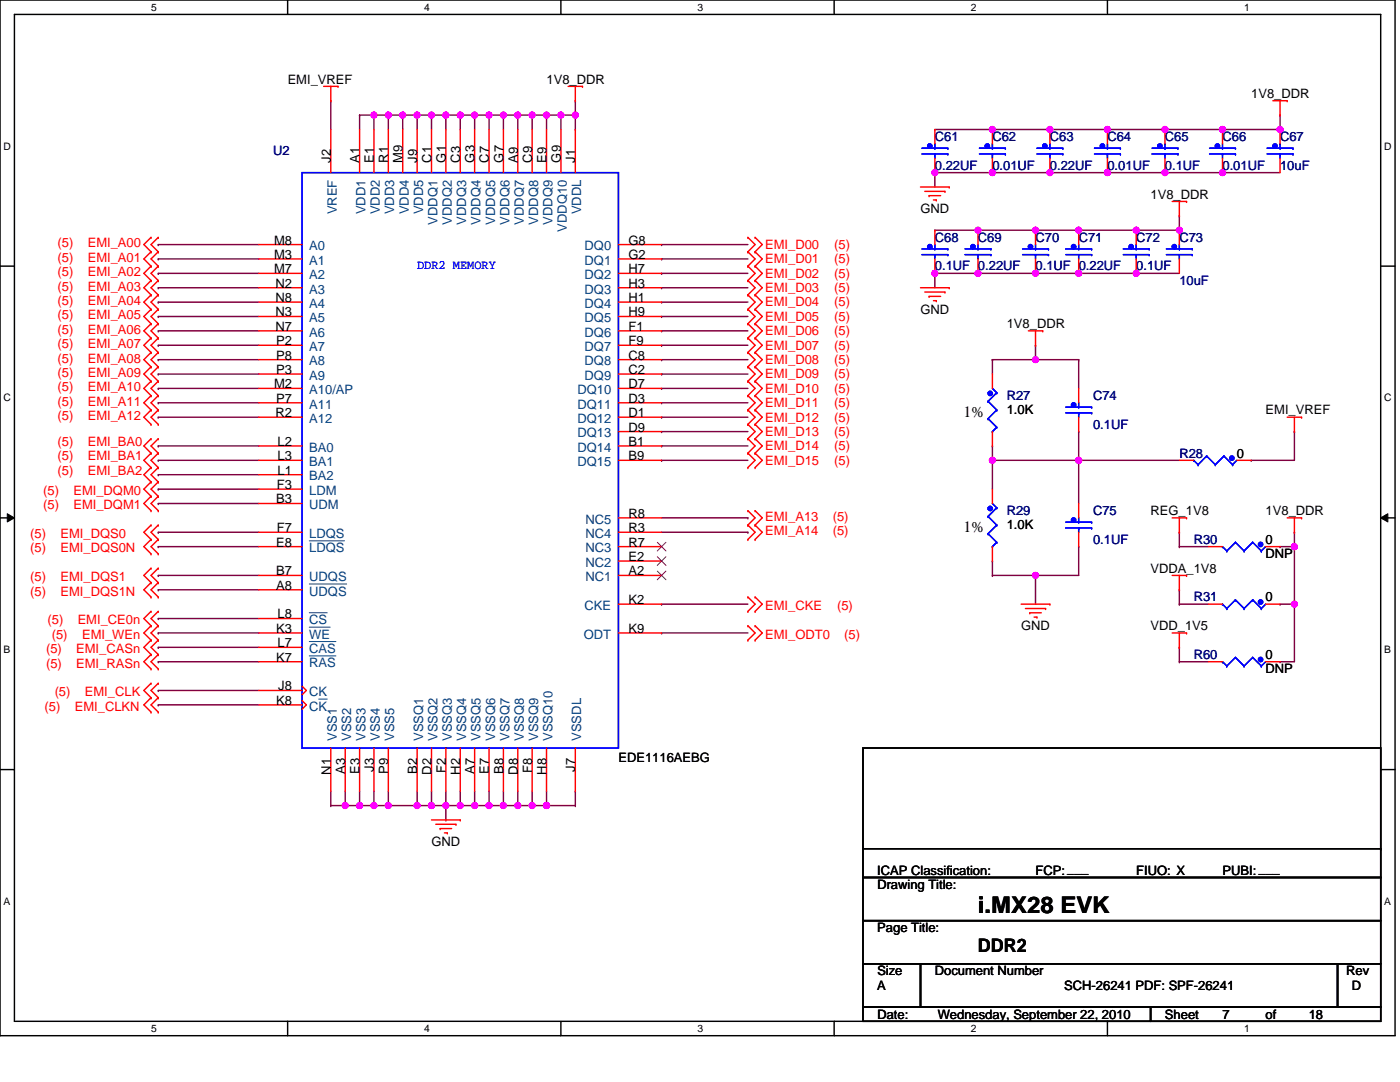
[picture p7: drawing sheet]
<svg xmlns="http://www.w3.org/2000/svg" width="279mm" height="216mm" viewBox="0 0 279 216" stroke-linecap="round" stroke-linejoin="round" font-family="sans-serif">
<defs><g id="words">
<text font-size="4.6" x="195.2" y="182.1">i.MX28 EVK</text>
<text font-size="3.7" x="195.2" y="189.9">DDR2</text>
<g font-size="3.2">
<text x="192.3" y="83.2">1%</text>
<text x="192.3" y="106.2">1%</text>
</g>
<g font-size="2.6">
<text x="57.4" y="16.7">EMI_VREF</text>
<text x="109.1" y="16.7">1V8_DDR</text>
<text x="249.7" y="19.5">1V8_DDR</text>
<text x="66" y="32.4" transform="rotate(-90 66 32.4)">J2</text>
<text x="71.8" y="32.4" transform="rotate(-90 71.8 32.4)">A1</text>
<text x="74.6" y="32.4" transform="rotate(-90 74.6 32.4)">E1</text>
<text x="77.5" y="32.4" transform="rotate(-90 77.5 32.4)">R1</text>
<text x="80.4" y="32.4" transform="rotate(-90 80.4 32.4)">M9</text>
<text x="83.2" y="32.4" transform="rotate(-90 83.2 32.4)">J9</text>
<text x="86.1" y="32.4" transform="rotate(-90 86.1 32.4)">C1</text>
<text x="89" y="32.4" transform="rotate(-90 89 32.4)">G1</text>
<text x="91.8" y="32.4" transform="rotate(-90 91.8 32.4)">C3</text>
<text x="94.7" y="32.4" transform="rotate(-90 94.7 32.4)">G3</text>
<text x="97.6" y="32.4" transform="rotate(-90 97.6 32.4)">C7</text>
<text x="100.5" y="32.4" transform="rotate(-90 100.5 32.4)">G7</text>
<text x="103.3" y="32.4" transform="rotate(-90 103.3 32.4)">A9</text>
<text x="106.2" y="32.4" transform="rotate(-90 106.2 32.4)">C9</text>
<text x="109.1" y="32.4" transform="rotate(-90 109.1 32.4)">E9</text>
<text x="111.9" y="32.4" transform="rotate(-90 111.9 32.4)">G9</text>
<text x="114.8" y="32.4" transform="rotate(-90 114.8 32.4)">J1</text>
<text x="229.6" y="39.6">1V8_DDR</text>
<text x="183.7" y="42.5">GND</text>
<text x="54.7" y="51.7">M3</text>
<text x="54.7" y="48.8">M8</text>
<text x="125.4" y="51.7">G2</text>
<text x="125.4" y="48.8">G8</text>
<text x="54.7" y="54.5">M7</text>
<text x="55" y="57.4">N2</text>
<text x="125.4" y="57.4">H3</text>
<text x="125.4" y="54.5">H7</text>
<text x="55" y="63.1">N3</text>
<text x="55" y="60.3">N8</text>
<text x="125.4" y="60.3">H1</text>
<text x="125.4" y="63.1">H9</text>
<text x="183.7" y="62.6">GND</text>
<text x="200.9" y="65.5">1V8_DDR</text>
<text x="55" y="66">N7</text>
<text x="55.1" y="68.9">P2</text>
<text x="55.1" y="71.8">P8</text>
<text x="125.4" y="66">F1</text>
<text x="125.4" y="71.8">C8</text>
<text x="125.4" y="68.9">F9</text>
<text x="54.7" y="77.5">M2</text>
<text x="55.1" y="74.6">P3</text>
<text x="125.4" y="74.6">C2</text>
<text x="125.4" y="77.5">D7</text>
<text x="55" y="83.2">R2</text>
<text x="55.1" y="80.4">P7</text>
<text x="125.4" y="80.4">D3</text>
<text x="125.4" y="83.2">D1</text>
<text x="200.9" y="82.7">1.0K</text>
<text x="252.6" y="82.7">EMI_VREF</text>
<text x="55.4" y="89">L2</text>
<text x="125.4" y="86.1">D9</text>
<text x="125.4" y="89">B1</text>
<text x="55.4" y="94.7">L1</text>
<text x="55.4" y="91.8">L3</text>
<text x="125.4" y="91.8">B9</text>
<text x="246.8" y="91.3">0</text>
<text x="55.1" y="100.5">B3</text>
<text x="55.3" y="97.6">F3</text>
<text x="55.3" y="106.2">F7</text>
<text x="125.4" y="103.3">R8</text>
<text x="125.4" y="106.2">R3</text>
<text x="200.9" y="105.6">1.0K</text>
<text x="229.6" y="102.8">REG_1V8</text>
<text x="252.6" y="102.8">1V8_DDR</text>
<text x="55.1" y="109.1">E8</text>
<text x="125.4" y="109.1">R7</text>
<text x="125.4" y="111.9">E2</text>
<text x="252.6" y="108.5">0</text>
<text x="252.6" y="111.4">DNP</text>
<text x="55.1" y="114.8">B7</text>
<text x="55.1" y="117.7">A8</text>
<text x="125.4" y="114.8">A2</text>
<text x="229.6" y="114.3">VDDA_1V8</text>
<text x="252.6" y="120">0</text>
<text x="55.4" y="123.4">L8</text>
<text x="125.4" y="120.5">K2</text>
<text x="203.8" y="125.7">GND</text>
<text x="229.6" y="125.7">VDD_1V5</text>
<text x="55.1" y="126.3">K3</text>
<text x="55.4" y="129.2">L7</text>
<text x="125.4" y="126.3">K9</text>
<text x="252.6" y="131.5">0</text>
<text x="55.1" y="132">K7</text>
<text x="55.5" y="137.8">J8</text>
<text x="252.6" y="134.3">DNP</text>
<text x="55.1" y="140.6">K8</text>
<text x="66" y="154.6" transform="rotate(-90 66 154.6)">N1</text>
<text x="68.9" y="154.4" transform="rotate(-90 68.9 154.4)">A3</text>
<text x="71.8" y="154.4" transform="rotate(-90 71.8 154.4)">E3</text>
<text x="74.6" y="154" transform="rotate(-90 74.6 154)">J3</text>
<text x="77.5" y="154.4" transform="rotate(-90 77.5 154.4)">P9</text>
<text x="83.2" y="154.4" transform="rotate(-90 83.2 154.4)">B2</text>
<text x="86.1" y="154.6" transform="rotate(-90 86.1 154.6)">D2</text>
<text x="89" y="154.3" transform="rotate(-90 89 154.3)">F2</text>
<text x="91.8" y="154.6" transform="rotate(-90 91.8 154.6)">H2</text>
<text x="94.7" y="154.4" transform="rotate(-90 94.7 154.4)">A7</text>
<text x="97.6" y="154.4" transform="rotate(-90 97.6 154.4)">E7</text>
<text x="100.5" y="154.4" transform="rotate(-90 100.5 154.4)">B8</text>
<text x="103.3" y="154.6" transform="rotate(-90 103.3 154.6)">D8</text>
<text x="106.2" y="154.3" transform="rotate(-90 106.2 154.3)">F8</text>
<text x="109.1" y="154.6" transform="rotate(-90 109.1 154.6)">H8</text>
<text x="114.8" y="154" transform="rotate(-90 114.8 154)">J7</text>
<text x="123.4" y="152.1">EDE1116AEBG</text>
<text x="86.1" y="168.8">GND</text>
<text x="175.1" y="177.4">Drawing Title:</text>
<text x="175.1" y="174.5">ICAP Classification:</text>
<text x="206.7" y="174.5">FCP:___</text>
<text x="226.8" y="174.5">FIUO: X</text>
<text x="244" y="174.5">PUBI:___</text>
<text x="175.1" y="186">Page Title:</text>
<text x="175.1" y="194.6">Size</text>
<text x="175.1" y="197.5">A</text>
<text x="186.6" y="194.6">Document Number</text>
<text x="212.4" y="197.5">SCH-26241 PDF: SPF-26241</text>
<text x="268.7" y="194.6">Rev</text>
<text x="269.8" y="197.5">D</text>
<text x="175.1" y="203.2">Date:</text>
<text x="187.1" y="203.2">Wednesday, September 22, 2010</text>
<text x="232.5" y="203.2">Sheet</text>
<text x="244" y="203.2">7</text>
<text x="252.6" y="203.2">of</text>
<text x="261.2" y="203.2">18</text>
</g>
<g font-size="2.6" fill="#000080">
<text x="186.6" y="28.2">C61</text>
<text x="198.1" y="28.2">C62</text>
<text x="209.5" y="28.2">C63</text>
<text x="221" y="28.2">C64</text>
<text x="232.5" y="28.2">C65</text>
<text x="244" y="28.2">C66</text>
<text x="255.5" y="28.2">C67</text>
<text x="54.5" y="31">U2</text>
<text x="186.6" y="33.9">0.22UF</text>
<text x="198.1" y="33.9">0.01UF</text>
<text x="209.5" y="33.9">0.22UF</text>
<text x="221" y="33.9">0.01UF</text>
<text x="232.5" y="33.9">0.1UF</text>
<text x="244" y="33.9">0.01UF</text>
<text x="255.5" y="33.9">10uF</text>
<text x="186.6" y="48.2">C68</text>
<text x="186.6" y="54">0.1UF 0.22UF</text>
<text x="195.2" y="48.2">C69</text>
<text x="206.7" y="48.2">C70</text>
<text x="206.7" y="54">0.1UF</text>
<text x="215.3" y="48.2">C71</text>
<text x="215.3" y="54">0.22UF</text>
<text x="226.8" y="48.2">C72</text>
<text x="226.8" y="54">0.1UF</text>
<text x="235.4" y="48.2">C73</text>
<text x="235.4" y="56.9">10uF</text>
<text x="200.9" y="79.8">R27</text>
<text x="218.1" y="79.8">C74</text>
<text x="218.1" y="85.6">0.1UF</text>
<text x="235.4" y="91.3">R28</text>
<text x="200.9" y="102.8">R29</text>
<text x="218.1" y="102.8">C75</text>
<text x="218.1" y="108.5">0.1UF</text>
<text x="238.2" y="108.5">R30</text>
<text x="238.2" y="120">R31</text>
<text x="238.2" y="131.5">R60</text>
</g>
<g font-size="2.6" fill="#004080">
<text x="67.2" y="42.8" transform="rotate(-90 67.2 42.8)">VREF</text>
<text x="73" y="42.8" transform="rotate(-90 73 42.8)">VDD1</text>
<text x="75.8" y="42.8" transform="rotate(-90 75.8 42.8)">VDD2</text>
<text x="78.7" y="42.8" transform="rotate(-90 78.7 42.8)">VDD3</text>
<text x="81.6" y="42.8" transform="rotate(-90 81.6 42.8)">VDD4</text>
<text x="84.4" y="42.8" transform="rotate(-90 84.4 42.8)">VDD5</text>
<text x="87.3" y="44.8" transform="rotate(-90 87.3 44.8)">VDDQ1</text>
<text x="90.2" y="44.8" transform="rotate(-90 90.2 44.8)">VDDQ2</text>
<text x="93" y="44.8" transform="rotate(-90 93 44.8)">VDDQ3</text>
<text x="95.9" y="44.8" transform="rotate(-90 95.9 44.8)">VDDQ4</text>
<text x="98.8" y="44.8" transform="rotate(-90 98.8 44.8)">VDDQ5</text>
<text x="101.7" y="44.8" transform="rotate(-90 101.7 44.8)">VDDQ6</text>
<text x="104.5" y="44.8" transform="rotate(-90 104.5 44.8)">VDDQ7</text>
<text x="107.4" y="44.8" transform="rotate(-90 107.4 44.8)">VDDQ8</text>
<text x="110.3" y="44.8" transform="rotate(-90 110.3 44.8)">VDDQ9</text>
<text x="113.1" y="46.2" transform="rotate(-90 113.1 46.2)">VDDQ10</text>
<text x="116" y="42.8" transform="rotate(-90 116 42.8)">VDDL</text>
<text x="61.7" y="52.8">A1</text>
<text x="61.7" y="50">A0</text>
<text x="116.7" y="52.8">DQ1</text>
<text x="116.7" y="50">DQ0</text>
<text x="61.7" y="58.6">A3</text>
<text x="61.7" y="55.7">A2</text>
<text x="116.7" y="58.6">DQ3</text>
<text x="116.7" y="55.7">DQ2</text>
<text x="61.7" y="64.3">A5</text>
<text x="61.7" y="61.4">A4</text>
<text x="116.7" y="61.4">DQ4</text>
<text x="116.7" y="64.3">DQ5</text>
<text x="61.7" y="70.1">A7</text>
<text x="61.7" y="67.2">A6</text>
<text x="116.7" y="67.2">DQ6</text>
<text x="116.7" y="70.1">DQ7</text>
<text x="61.7" y="75.8">A9</text>
<text x="61.7" y="72.9">A8</text>
<text x="116.7" y="75.8">DQ9</text>
<text x="116.7" y="72.9">DQ8</text>
<text x="61.7" y="78.7">A10/AP</text>
<text x="61.7" y="81.5">A11</text>
<text x="115.2" y="81.5">DQ11</text>
<text x="115.2" y="78.7">DQ10</text>
<text x="61.7" y="84.4">A12</text>
<text x="115.2" y="84.4">DQ12</text>
<text x="115.2" y="87.3">DQ13</text>
<text x="61.7" y="90.1">BA0</text>
<text x="61.7" y="95.9">BA2</text>
<text x="61.7" y="93">BA1</text>
<text x="115.2" y="90.1">DQ14</text>
<text x="115.2" y="93">DQ15</text>
<text x="61.7" y="101.6">UDM</text>
<text x="61.7" y="98.8">LDM</text>
<text x="61.7" y="107.4">LDQS</text>
<text x="116.8" y="104.5">NC5</text>
<text x="116.8" y="107.4">NC4</text>
<text x="61.7" y="110.2">LDQS</text>
<text x="116.8" y="110.2">NC3</text>
<text x="116.8" y="113.1">NC2</text>
<text x="61.7" y="116">UDQS</text>
<text x="61.7" y="118.8">UDQS</text>
<text x="116.8" y="116">NC1</text>
<text x="61.7" y="124.6">CS</text>
<text x="116.7" y="121.7">CKE</text>
<text x="61.7" y="127.5">WE</text>
<text x="61.7" y="130.3">CAS</text>
<text x="116.5" y="127.5">ODT</text>
<text x="61.7" y="133.2">RAS</text>
<text x="61.7" y="141.8">CK</text>
<text x="61.7" y="138.9">CK</text>
<text x="67.2" y="147.8" transform="rotate(-90 67.2 147.8)">VSS1</text>
<text x="70.1" y="147.8" transform="rotate(-90 70.1 147.8)">VSS2</text>
<text x="73" y="147.8" transform="rotate(-90 73 147.8)">VSS3</text>
<text x="75.8" y="147.8" transform="rotate(-90 75.8 147.8)">VSS4</text>
<text x="78.7" y="147.8" transform="rotate(-90 78.7 147.8)">VSS5</text>
<text x="84.4" y="147.8" transform="rotate(-90 84.4 147.8)">VSSQ1</text>
<text x="87.3" y="147.8" transform="rotate(-90 87.3 147.8)">VSSQ2</text>
<text x="90.2" y="147.8" transform="rotate(-90 90.2 147.8)">VSSQ3</text>
<text x="93" y="147.8" transform="rotate(-90 93 147.8)">VSSQ4</text>
<text x="95.9" y="147.8" transform="rotate(-90 95.9 147.8)">VSSQ5</text>
<text x="98.8" y="147.8" transform="rotate(-90 98.8 147.8)">VSSQ6</text>
<text x="101.7" y="147.8" transform="rotate(-90 101.7 147.8)">VSSQ7</text>
<text x="104.5" y="147.8" transform="rotate(-90 104.5 147.8)">VSSQ8</text>
<text x="107.4" y="147.8" transform="rotate(-90 107.4 147.8)">VSSQ9</text>
<text x="110.3" y="147.8" transform="rotate(-90 110.3 147.8)">VSSQ10</text>
<text x="116" y="147.8" transform="rotate(-90 116 147.8)">VSSDL</text>
</g>
<g font-size="2.6" fill="#f00">
<text x="11.5" y="52.3">(5)</text>
<text x="11.5" y="49.4">(5)</text>
<text x="17.5" y="52.3">EMI_A01</text>
<text x="17.5" y="49.4">EMI_A00</text>
<text x="152.7" y="52.5">EMI_D01</text>
<text x="152.7" y="49.7">EMI_D00</text>
<text x="166.5" y="52.5">(5)</text>
<text x="166.5" y="49.7">(5)</text>
<text x="11.5" y="55.1">(5)</text>
<text x="11.5" y="58">(5)</text>
<text x="17.5" y="55.1">EMI_A02</text>
<text x="17.5" y="58">EMI_A03</text>
<text x="152.7" y="58.3">EMI_D03</text>
<text x="152.7" y="55.4">EMI_D02</text>
<text x="166.5" y="58.3">(5)</text>
<text x="166.5" y="55.4">(5)</text>
<text x="11.5" y="63.7">(5)</text>
<text x="11.5" y="60.9">(5)</text>
<text x="17.5" y="63.7">EMI_A05</text>
<text x="17.5" y="60.9">EMI_A04</text>
<text x="152.7" y="64">EMI_D05</text>
<text x="152.7" y="61.2">EMI_D04</text>
<text x="166.5" y="64">(5)</text>
<text x="166.5" y="61.2">(5)</text>
<text x="11.5" y="69.5">(5)</text>
<text x="11.5" y="66.6">(5)</text>
<text x="17.5" y="69.5">EMI_A07</text>
<text x="17.5" y="66.6">EMI_A06</text>
<text x="152.7" y="66.9">EMI_D06</text>
<text x="152.7" y="69.8">EMI_D07</text>
<text x="166.5" y="66.9">(5)</text>
<text x="166.5" y="69.8">(5)</text>
<text x="11.5" y="75.2">(5)</text>
<text x="11.5" y="72.3">(5)</text>
<text x="17.5" y="75.2">EMI_A09</text>
<text x="17.5" y="72.3">EMI_A08</text>
<text x="152.7" y="72.6">EMI_D08</text>
<text x="152.7" y="75.5">EMI_D09</text>
<text x="166.5" y="72.6">(5)</text>
<text x="166.5" y="75.5">(5)</text>
<text x="11.5" y="81">(5)</text>
<text x="11.5" y="78.1">(5)</text>
<text x="11.5" y="83.8">(5)</text>
<text x="17.5" y="81">EMI_A11</text>
<text x="17.5" y="78.1">EMI_A10</text>
<text x="17.5" y="83.8">EMI_A12</text>
<text x="152.7" y="81.2">EMI_D11</text>
<text x="152.7" y="78.4">EMI_D10</text>
<text x="166.5" y="81.2">(5)</text>
<text x="166.5" y="78.4">(5)</text>
<text x="11.5" y="89">(5)</text>
<text x="17.5" y="89">EMI_BA0</text>
<text x="152.7" y="87">EMI_D13</text>
<text x="152.7" y="89.9">EMI_D14</text>
<text x="152.7" y="84.1">EMI_D12</text>
<text x="166.5" y="87">(5)</text>
<text x="166.5" y="89.9">(5)</text>
<text x="166.5" y="84.1">(5)</text>
<text x="11.5" y="91.9">(5)</text>
<text x="11.5" y="94.7">(5)</text>
<text x="17.5" y="91.9">EMI_BA1</text>
<text x="17.5" y="94.7">EMI_BA2</text>
<text x="152.7" y="92.7">EMI_D15</text>
<text x="166.5" y="92.7">(5)</text>
<text x="8.6" y="101.6">(5)</text>
<text x="8.6" y="98.8">(5)</text>
<text x="14.6" y="101.6">EMI_DQM1</text>
<text x="14.6" y="98.8">EMI_DQM0</text>
<text x="6" y="107.4">(5)</text>
<text x="12.1" y="107.4">EMI_DQS0</text>
<text x="152.7" y="103.9">EMI_A13</text>
<text x="152.7" y="106.8">EMI_A14</text>
<text x="166.2" y="103.9">(5)</text>
<text x="166.2" y="106.8">(5)</text>
<text x="6" y="110.2">(5)</text>
<text x="12.1" y="110.2">EMI_DQS0N</text>
<text x="6" y="116">(5)</text>
<text x="6" y="118.9">(5)</text>
<text x="12.1" y="116">EMI_DQS1</text>
<text x="12.1" y="118.9">EMI_DQS1N</text>
<text x="9.5" y="124.6">(5)</text>
<text x="15.5" y="124.6">EMI_CE0n</text>
<text x="152.7" y="121.7">EMI_CKE</text>
<text x="167.1" y="121.7">(5)</text>
<text x="9.2" y="130.3">(5)</text>
<text x="10.3" y="127.5">(5)</text>
<text x="15.2" y="130.3">EMI_CASn</text>
<text x="16.4" y="127.5">EMI_WEn</text>
<text x="152.7" y="127.5">EMI_ODT0</text>
<text x="168.5" y="127.5">(5)</text>
<text x="9.2" y="133.2">(5)</text>
<text x="15.2" y="133.2">EMI_RASn</text>
<text x="8.9" y="141.8">(5)</text>
<text x="10.9" y="138.9">(5)</text>
<text x="14.9" y="141.8">EMI_CLKN</text>
<text x="16.9" y="138.9">EMI_CLK</text>
</g>
<text font-size="2.6" fill="#00f" x="83.2" y="53.7">DDR2 MEMORY</text>
<g font-size="2.1">
<text x="30.1" y="2.2">5</text>
<text x="84.7" y="2.2">4</text>
<text x="139.2" y="2.2">3</text>
<text x="193.7" y="2.2">2</text>
<text x="248.3" y="2.2">1</text>
<text x=".7" y="29.8">D</text>
<text x="276.3" y="29.8">D</text>
<text x=".7" y="80.1">C</text>
<text x="276.3" y="80.1">C</text>
<text x=".7" y="130.3">B</text>
<text x="276.3" y="130.3">B</text>
<text x=".7" y="180.5">A</text>
<text x="276.3" y="180.5">A</text>
<text x="30.1" y="205.9">5</text>
<text x="84.7" y="205.9">4</text>
<text x="139.2" y="205.9">3</text>
<text x="193.7" y="205.9">2</text>
<text x="248.3" y="205.9">1</text>
</g>
</g></defs>
<path d="M0 0h278.4v206.7h-278.4zM2.9 2.9h272.6v200.9h-272.6z" fill="none" stroke="#000" stroke-width=".29"/>
<g fill="#fff">
<path d="M30.1 .3h1.2v2.3h-1.2z"/>
<path d="M30.1 204.1h1.2v2.3h-1.2z"/>
</g>
<path d="M57.4 0v2.9M57.4 203.8v2.9" fill="none" stroke="#000" stroke-width=".29"/>
<g fill="#fff">
<path d="M84.7 .3h1.1v2.3h-1.1z"/>
<path d="M84.7 204.1h1.1v2.3h-1.1z"/>
</g>
<path d="M111.9 0v2.9M111.9 203.8v2.9" fill="none" stroke="#000" stroke-width=".29"/>
<g fill="#fff">
<path d="M139.2 .3h1.1v2.3h-1.1z"/>
<path d="M139.2 204.1h1.1v2.3h-1.1z"/>
</g>
<path d="M166.5 0v2.9M166.5 203.8v2.9" fill="none" stroke="#000" stroke-width=".29"/>
<g fill="#fff">
<path d="M193.7 .3h1.2v2.3h-1.2z"/>
<path d="M193.7 204.1h1.2v2.3h-1.2z"/>
</g>
<path d="M221 0v2.9M221 203.8v2.9" fill="none" stroke="#000" stroke-width=".29"/>
<g fill="#fff">
<path d="M248.3 .3h1.1v2.3h-1.1z"/>
<path d="M248.3 204.1h1.1v2.3h-1.1z"/>
<path d="M.7 28h1.5v2.3h-1.5z"/>
<path d="M276.3 28h1.5v2.3h-1.5z"/>
<path d="M.7 78.2h1.5v2.3h-1.5z"/>
<path d="M276.3 78.2h1.5v2.3h-1.5z"/>
</g>
<path d="M0 53.1h2.9M275.5 53.1h2.9" fill="none" stroke="#000" stroke-width=".29"/>
<g fill="#fff">
<path d="M.7 128.4h1.4v2.3h-1.4z"/>
<path d="M276.3 128.4h1.3v2.3h-1.3z"/>
</g>
<path d="M0 103.3h2.9M275.5 103.3h2.9" fill="none" stroke="#000" stroke-width=".29"/>
<path d="M1.4 102.5l1.5 .8-1.5 .9zM275.5 103.3l1.5-.8v1.7z" fill="#000"/>
<path d="M1.4 102.5l1.5 .8-1.5 .9zM275.5 103.3l1.5-.8v1.7z" fill="none" stroke="#000" stroke-width=".2"/>
<g fill="#fff">
<path d="M.7 178.7h1.4v2.3h-1.4z"/>
<path d="M276.3 178.7h1.3v2.3h-1.3z"/>
</g>
<path d="M0 153.6h2.9M275.5 153.6h2.9" fill="none" stroke="#000" stroke-width=".29"/>
<path d="M198.1 71.8h.1M198.1 71.8v2.8M206.7 68.9h.1M206.7 71.8h.1M206.7 68.9v2.9M206.7 71.8h8.6M206.7 114.8h.1M206.7 114.8v5.8" fill="none" stroke="#800040" stroke-width=".29"/>
<circle cx="206.7" cy="71.8" r=".57" fill="#f0f"/>
<circle cx="206.7" cy="71.8" r=".57" fill="none" stroke="#f0f" stroke-width=".29"/>
<path d="M198.1 91.9h.1M198.1 91.9v5.7M215.3 91.9h.1M215.3 91.9v8.6" fill="none" stroke="#800040" stroke-width=".29"/>
<circle cx="215.3" cy="91.8" r=".57" fill="#f0f"/>
<circle cx="215.3" cy="91.8" r=".57" fill="none" stroke="#f0f" stroke-width=".29"/>
<path d="M198.1 112h.1M198.1 112v2.8M206.7 114.8h.1M206.7 114.8h8.6" fill="none" stroke="#800040" stroke-width=".29"/>
<circle cx="206.7" cy="114.8" r=".57" fill="#f0f"/>
<circle cx="206.7" cy="114.8" r=".57" fill="none" stroke="#f0f" stroke-width=".29"/>
<path d="M198.1 71.8h.1M198.1 71.8h8.6M215.3 71.8h.1M215.3 71.8v5.7M198.1 91.9h.1M198.1 91.9h17.2M198.1 114.8h.1M198.1 114.8h8.6M215.3 109.1h.1M215.3 109.1v5.7" fill="none" stroke="#800040" stroke-width=".29"/>
<circle cx="215.3" cy="91.8" r=".57" fill="#f0f"/>
<circle cx="215.3" cy="91.8" r=".57" fill="none" stroke="#f0f" stroke-width=".29"/>
<path d="M198.1 89h.1M198.1 89v2.9M215.3 86.1h.1M215.3 86.1v5.8" fill="none" stroke="#800040" stroke-width=".29"/>
<circle cx="198" cy="91.8" r=".57" fill="#f0f"/>
<circle cx="198" cy="91.8" r=".57" fill="none" stroke="#f0f" stroke-width=".29"/>
<g fill="none" stroke="#800040" stroke-width=".29">
<path d="M31.6 51.7h.1M31.6 48.8h.1M31.6 54.5h.1M31.6 57.4h.1M31.6 48.8h20.1M31.6 51.7h20.1M31.6 54.5h20.1M31.6 57.4h20.1M132 48.8h.1M132 51.7h.1M132 54.5h.1M132 57.4h.1"/>
<path d="M132 48.8h17.3M132 51.7h17.3M132 54.5h17.3M132 57.4h17.3M186.6 45.9h.1M186.6 45.9h20.1M195.2 45.9h.1M31.6 60.3h.1M31.6 63.2h.1M31.6 66h.1M31.6 68.9h.1M31.6 71.8h.1"/>
<path d="M31.6 74.6h.1M31.6 77.5h.1M31.6 60.3h20.1M31.6 63.2h20.1M31.6 66h20.1M31.6 68.9h20.1M31.6 71.8h20.1M31.6 74.6h20.1M31.6 77.5h20.1M132 60.3h.1M132 63.2h.1M132 66h.1"/>
<path d="M132 68.9h.1M132 71.8h.1M132 74.6h.1M132 77.5h.1M132 60.3h17.3M132 63.2h17.3M132 66h17.3M132 68.9h17.3M132 71.8h17.3M132 74.6h17.3M132 77.5h17.3M31.6 89h.1"/>
<path d="M31.6 91.9h.1M31.6 80.4h.1M31.6 83.2h.1M31.6 94.7h.1M31.6 97.6h.1M31.6 80.4h20.1M31.6 83.2h20.1M31.6 89h20.1M31.6 91.9h20.1M31.6 94.7h20.1M31.6 97.6h20.1M132 80.4h.1"/>
<path d="M132 83.2h.1M132 86.1h.1M132 89h.1M132 91.9h.1M132 80.4h17.3M132 83.2h17.3M132 86.1h17.3M132 89h17.3M132 91.9h17.3M31.6 100.5h.1M31.6 114.8h.1M31.6 106.2h.1"/>
<path d="M31.6 100.5h20.1M31.6 114.8h20.1M31.6 106.2h20.1M31.6 137.8h.1M31.6 129.2h.1M31.6 132h.1M31.6 126.3h.1M31.6 123.4h.1M31.6 137.8h20.1M31.6 129.2h20.1M31.6 132h20.1M31.6 126.3h20.1"/>
<path d="M31.6 123.4h20.1M132 120.6h.1M132 120.6h17.3M31.6 140.7h.1M31.6 140.7h20.1"/>
</g>
<circle cx="195.2" cy="45.9" r=".57" fill="#f0f"/>
<circle cx="195.2" cy="45.9" r=".57" fill="none" stroke="#f0f" stroke-width=".29"/>
<path d="M206.7 45.9h.1M206.7 45.9h8.6" fill="none" stroke="#800040" stroke-width=".29"/>
<circle cx="206.7" cy="45.9" r=".57" fill="#f0f"/>
<circle cx="206.7" cy="45.9" r=".57" fill="none" stroke="#f0f" stroke-width=".29"/>
<path d="M215.3 45.9h.1M215.3 45.9h11.5" fill="none" stroke="#800040" stroke-width=".29"/>
<circle cx="215.3" cy="45.9" r=".57" fill="#f0f"/>
<circle cx="215.3" cy="45.9" r=".57" fill="none" stroke="#f0f" stroke-width=".29"/>
<path d="M186.6 34.4h.1M186.6 34.4h11.5" fill="none" stroke="#800040" stroke-width=".29"/>
<circle cx="186.6" cy="34.4" r=".57" fill="#f0f"/>
<circle cx="186.6" cy="34.4" r=".57" fill="none" stroke="#f0f" stroke-width=".29"/>
<path d="M198.1 34.4h.1M198.1 34.4h11.4" fill="none" stroke="#800040" stroke-width=".29"/>
<circle cx="198" cy="34.4" r=".57" fill="#f0f"/>
<circle cx="198" cy="34.4" r=".57" fill="none" stroke="#f0f" stroke-width=".29"/>
<path d="M221 34.4h.1M221 34.4h11.5" fill="none" stroke="#800040" stroke-width=".29"/>
<circle cx="221" cy="34.4" r=".57" fill="#f0f"/>
<circle cx="221" cy="34.4" r=".57" fill="none" stroke="#f0f" stroke-width=".29"/>
<path d="M244 34.4h.1M244 34.4h11.5" fill="none" stroke="#800040" stroke-width=".29"/>
<circle cx="244" cy="34.4" r=".57" fill="#f0f"/>
<circle cx="244" cy="34.4" r=".57" fill="none" stroke="#f0f" stroke-width=".29"/>
<path d="M226.8 45.9h.1M226.8 45.9h8.6" fill="none" stroke="#800040" stroke-width=".29"/>
<circle cx="235.4" cy="45.9" r=".57" fill="#f0f"/>
<circle cx="235.4" cy="45.9" r=".57" fill="none" stroke="#f0f" stroke-width=".29"/>
<circle cx="226.8" cy="45.9" r=".57" fill="#f0f"/>
<circle cx="226.8" cy="45.9" r=".57" fill="none" stroke="#f0f" stroke-width=".29"/>
<path d="M232.5 34.4h.1M232.5 34.4h11.5" fill="none" stroke="#800040" stroke-width=".29"/>
<circle cx="232.5" cy="34.4" r=".57" fill="#f0f"/>
<circle cx="232.5" cy="34.4" r=".57" fill="none" stroke="#f0f" stroke-width=".29"/>
<path d="M232.5 25.8h.1M232.5 25.8h11.5" fill="none" stroke="#800040" stroke-width=".29"/>
<circle cx="232.5" cy="25.8" r=".57" fill="#f0f"/>
<circle cx="232.5" cy="25.8" r=".57" fill="none" stroke="#f0f" stroke-width=".29"/>
<path d="M186.6 54.5h.1M186.6 54.5h8.6" fill="none" stroke="#800040" stroke-width=".29"/>
<circle cx="186.6" cy="54.5" r=".57" fill="#f0f"/>
<circle cx="186.6" cy="54.5" r=".57" fill="none" stroke="#f0f" stroke-width=".29"/>
<path d="M195.2 54.5h.1M195.2 54.5h11.5" fill="none" stroke="#800040" stroke-width=".29"/>
<circle cx="195.2" cy="54.5" r=".57" fill="#f0f"/>
<circle cx="195.2" cy="54.5" r=".57" fill="none" stroke="#f0f" stroke-width=".29"/>
<path d="M206.7 54.5h.1M206.7 54.5h8.6" fill="none" stroke="#800040" stroke-width=".29"/>
<circle cx="206.7" cy="54.5" r=".57" fill="#f0f"/>
<circle cx="206.7" cy="54.5" r=".57" fill="none" stroke="#f0f" stroke-width=".29"/>
<path d="M226.8 54.5h.1M226.8 54.5h8.6" fill="none" stroke="#800040" stroke-width=".29"/>
<circle cx="226.7" cy="54.5" r=".57" fill="#f0f"/>
<circle cx="226.7" cy="54.5" r=".57" fill="none" stroke="#f0f" stroke-width=".29"/>
<path d="M186.6 34.4h.1M186.6 34.4v2.9M209.5 34.4h.1M209.5 34.4h11.5M235.4 43.1h.1M235.4 43.1v2.8" fill="none" stroke="#800040" stroke-width=".29"/>
<circle cx="209.5" cy="34.4" r=".57" fill="#f0f"/>
<circle cx="209.5" cy="34.4" r=".57" fill="none" stroke="#f0f" stroke-width=".29"/>
<path d="M186.6 54.5h.1M186.6 54.5v2.9M215.3 54.5h.1M215.3 54.5h11.5" fill="none" stroke="#800040" stroke-width=".29"/>
<circle cx="215.3" cy="54.5" r=".57" fill="#f0f"/>
<circle cx="215.3" cy="54.5" r=".57" fill="none" stroke="#f0f" stroke-width=".29"/>
<path d="M209.5 25.8h.1M209.5 25.8h11.5" fill="none" stroke="#800040" stroke-width=".29"/>
<circle cx="209.5" cy="25.8" r=".57" fill="#f0f"/>
<circle cx="209.5" cy="25.8" r=".57" fill="none" stroke="#f0f" stroke-width=".29"/>
<path d="M244 25.8h.1M244 25.8h11.5" fill="none" stroke="#800040" stroke-width=".29"/>
<circle cx="255.4" cy="25.8" r=".57" fill="#f0f"/>
<circle cx="255.4" cy="25.8" r=".57" fill="none" stroke="#f0f" stroke-width=".29"/>
<circle cx="244" cy="25.8" r=".57" fill="#f0f"/>
<circle cx="244" cy="25.8" r=".57" fill="none" stroke="#f0f" stroke-width=".29"/>
<path d="M221 25.8h.1M221 25.8h11.5" fill="none" stroke="#800040" stroke-width=".29"/>
<circle cx="221" cy="25.8" r=".57" fill="#f0f"/>
<circle cx="221" cy="25.8" r=".57" fill="none" stroke="#f0f" stroke-width=".29"/>
<path d="M198.1 25.8h.1M198.1 25.8h11.4" fill="none" stroke="#800040" stroke-width=".29"/>
<circle cx="198" cy="25.8" r=".57" fill="#f0f"/>
<circle cx="198" cy="25.8" r=".57" fill="none" stroke="#f0f" stroke-width=".29"/>
<path d="M71.8 23h.1M71.8 23v2.8M71.8 23h2.8M74.6 23h.1M186.6 25.8h.1M186.6 25.8h11.5M255.5 23h.1M255.5 23v2.8" fill="none" stroke="#800040" stroke-width=".29"/>
<circle cx="74.6" cy="23" r=".57" fill="#f0f"/>
<circle cx="74.6" cy="23" r=".57" fill="none" stroke="#f0f" stroke-width=".29"/>
<path d="M112 23h.1M112 23v2.8M112 23h2.8M114.8 25.8h.1M114.8 23h.1M114.8 23v2.8" fill="none" stroke="#800040" stroke-width=".29"/>
<circle cx="114.8" cy="23" r=".57" fill="#f0f"/>
<circle cx="114.8" cy="23" r=".57" fill="none" stroke="#f0f" stroke-width=".29"/>
<path d="M109.1 23h.1M109.1 23v2.8M109.1 23h2.9M112 23h.1" fill="none" stroke="#800040" stroke-width=".29"/>
<circle cx="111.9" cy="23" r=".57" fill="#f0f"/>
<circle cx="111.9" cy="23" r=".57" fill="none" stroke="#f0f" stroke-width=".29"/>
<path d="M106.2 23h.1M106.2 23v2.8M106.2 23h2.9M109.1 23h.1" fill="none" stroke="#800040" stroke-width=".29"/>
<circle cx="109.1" cy="23" r=".57" fill="#f0f"/>
<circle cx="109.1" cy="23" r=".57" fill="none" stroke="#f0f" stroke-width=".29"/>
<path d="M103.3 23h.1M103.3 23v2.8M103.3 23h2.9M106.2 23h.1" fill="none" stroke="#800040" stroke-width=".29"/>
<circle cx="106.2" cy="23" r=".57" fill="#f0f"/>
<circle cx="106.2" cy="23" r=".57" fill="none" stroke="#f0f" stroke-width=".29"/>
<path d="M100.5 23h.1M100.5 23v2.8M100.5 23h2.8M103.3 23h.1" fill="none" stroke="#800040" stroke-width=".29"/>
<circle cx="103.3" cy="23" r=".57" fill="#f0f"/>
<circle cx="103.3" cy="23" r=".57" fill="none" stroke="#f0f" stroke-width=".29"/>
<path d="M97.6 23h.1M97.6 23v2.8M97.6 23h2.9M100.5 23h.1" fill="none" stroke="#800040" stroke-width=".29"/>
<circle cx="97.6" cy="23" r=".57" fill="#f0f"/>
<circle cx="97.6" cy="23" r=".57" fill="none" stroke="#f0f" stroke-width=".29"/>
<circle cx="100.5" cy="23" r=".57" fill="#f0f"/>
<circle cx="100.5" cy="23" r=".57" fill="none" stroke="#f0f" stroke-width=".29"/>
<path d="M89 23h.1M89 23v2.8M89 23h2.9M91.9 23h.1M91.9 23v2.8M94.7 23h.1M94.7 23v2.8" fill="none" stroke="#800040" stroke-width=".29"/>
<circle cx="91.8" cy="23" r=".57" fill="#f0f"/>
<circle cx="91.8" cy="23" r=".57" fill="none" stroke="#f0f" stroke-width=".29"/>
<path d="M86.1 23h.1M86.1 23v2.8M86.1 23h2.9M89 23h.1" fill="none" stroke="#800040" stroke-width=".29"/>
<circle cx="89" cy="23" r=".57" fill="#f0f"/>
<circle cx="89" cy="23" r=".57" fill="none" stroke="#f0f" stroke-width=".29"/>
<path d="M83.2 23h.1M83.2 23v2.8M83.2 23h2.9M86.1 23h.1" fill="none" stroke="#800040" stroke-width=".29"/>
<circle cx="86.1" cy="23" r=".57" fill="#f0f"/>
<circle cx="86.1" cy="23" r=".57" fill="none" stroke="#f0f" stroke-width=".29"/>
<path d="M80.4 23h.1M80.4 23v2.8M80.4 23h2.8M83.2 23h.1" fill="none" stroke="#800040" stroke-width=".29"/>
<circle cx="83.2" cy="23" r=".57" fill="#f0f"/>
<circle cx="83.2" cy="23" r=".57" fill="none" stroke="#f0f" stroke-width=".29"/>
<path d="M77.5 23h.1M77.5 23v2.8M77.5 23h2.9M80.4 23h.1" fill="none" stroke="#800040" stroke-width=".29"/>
<circle cx="80.4" cy="23" r=".57" fill="#f0f"/>
<circle cx="80.4" cy="23" r=".57" fill="none" stroke="#f0f" stroke-width=".29"/>
<path d="M74.6 23h.1M74.6 23v2.8M74.6 23h2.9M77.5 23h.1" fill="none" stroke="#800040" stroke-width=".29"/>
<circle cx="77.5" cy="23" r=".57" fill="#f0f"/>
<circle cx="77.5" cy="23" r=".57" fill="none" stroke="#f0f" stroke-width=".29"/>
<path d="M66 157.9v2.8M106.2 157.9v2.8M109.1 157.9v2.8M114.8 157.9h.1M114.8 157.9v2.8M66 160.7h.1M66 160.7h2.9M68.9 160.7h.1M106.2 160.7h.1M106.2 160.7h8.6M109.1 160.7h.1M114.8 160.7h.1" fill="none" stroke="#800040" stroke-width=".29"/>
<circle cx="109.1" cy="160.7" r=".57" fill="#f0f"/>
<circle cx="109.1" cy="160.7" r=".57" fill="none" stroke="#f0f" stroke-width=".29"/>
<path d="M103.3 157.9v2.8M103.3 160.7h.1M103.3 160.7h2.9M106.2 160.7h.1" fill="none" stroke="#800040" stroke-width=".29"/>
<circle cx="106.2" cy="160.7" r=".57" fill="#f0f"/>
<circle cx="106.2" cy="160.7" r=".57" fill="none" stroke="#f0f" stroke-width=".29"/>
<path d="M100.5 157.9v2.8M100.5 160.7h.1M100.5 160.7h2.8M103.3 160.7h.1" fill="none" stroke="#800040" stroke-width=".29"/>
<circle cx="103.3" cy="160.7" r=".57" fill="#f0f"/>
<circle cx="103.3" cy="160.7" r=".57" fill="none" stroke="#f0f" stroke-width=".29"/>
<path d="M97.6 157.9v2.8M97.6 160.7h.1M97.6 160.7h2.9M100.5 160.7h.1" fill="none" stroke="#800040" stroke-width=".29"/>
<circle cx="100.5" cy="160.7" r=".57" fill="#f0f"/>
<circle cx="100.5" cy="160.7" r=".57" fill="none" stroke="#f0f" stroke-width=".29"/>
<path d="M94.7 157.9v2.8M94.7 160.7h.1M94.7 160.7h2.9M97.6 160.7h.1" fill="none" stroke="#800040" stroke-width=".29"/>
<circle cx="97.6" cy="160.7" r=".57" fill="#f0f"/>
<circle cx="97.6" cy="160.7" r=".57" fill="none" stroke="#f0f" stroke-width=".29"/>
<path d="M91.9 157.9v2.8M91.9 160.7h.1M91.9 160.7h2.8M94.7 160.7h.1" fill="none" stroke="#800040" stroke-width=".29"/>
<circle cx="94.7" cy="160.7" r=".57" fill="#f0f"/>
<circle cx="94.7" cy="160.7" r=".57" fill="none" stroke="#f0f" stroke-width=".29"/>
<path d="M89 157.9v2.8M89 160.7h.1M89 160.7h2.9M91.9 160.7h.1" fill="none" stroke="#800040" stroke-width=".29"/>
<circle cx="91.8" cy="160.7" r=".57" fill="#f0f"/>
<circle cx="91.8" cy="160.7" r=".57" fill="none" stroke="#f0f" stroke-width=".29"/>
<path d="M86.1 157.9v2.8M86.1 160.7h.1M86.1 160.7h2.9M89 160.7h.1" fill="none" stroke="#800040" stroke-width=".29"/>
<circle cx="89" cy="160.7" r=".57" fill="#f0f"/>
<circle cx="89" cy="160.7" r=".57" fill="none" stroke="#f0f" stroke-width=".29"/>
<path d="M83.2 157.9v2.8M83.2 160.7h.1M83.2 160.7h2.9M86.1 160.7h.1" fill="none" stroke="#800040" stroke-width=".29"/>
<circle cx="86.1" cy="160.7" r=".57" fill="#f0f"/>
<circle cx="86.1" cy="160.7" r=".57" fill="none" stroke="#f0f" stroke-width=".29"/>
<path d="M77.5 157.9v2.8M77.5 160.7h.1M77.5 160.7h5.7M83.2 160.7h.1" fill="none" stroke="#800040" stroke-width=".29"/>
<circle cx="83.2" cy="160.7" r=".57" fill="#f0f"/>
<circle cx="83.2" cy="160.7" r=".57" fill="none" stroke="#f0f" stroke-width=".29"/>
<path d="M74.6 157.9v2.8M74.6 160.7h.1M74.6 160.7h2.9M77.5 160.7h.1" fill="none" stroke="#800040" stroke-width=".29"/>
<circle cx="77.5" cy="160.7" r=".57" fill="#f0f"/>
<circle cx="77.5" cy="160.7" r=".57" fill="none" stroke="#f0f" stroke-width=".29"/>
<path d="M71.8 157.9v2.8M71.8 160.7h.1M71.8 160.7h2.8M74.6 160.7h.1" fill="none" stroke="#800040" stroke-width=".29"/>
<circle cx="74.6" cy="160.7" r=".57" fill="#f0f"/>
<circle cx="74.6" cy="160.7" r=".57" fill="none" stroke="#f0f" stroke-width=".29"/>
<path d="M68.9 157.9v2.8M68.9 160.7h.1" fill="none" stroke="#800040" stroke-width=".29"/>
<circle cx="68.9" cy="160.7" r=".57" fill="#f0f"/>
<circle cx="68.9" cy="160.7" r=".57" fill="none" stroke="#f0f" stroke-width=".29"/>
<path d="M68.9 160.7h2.9M71.8 160.7h.1" fill="none" stroke="#800040" stroke-width=".29"/>
<circle cx="71.8" cy="160.7" r=".57" fill="#f0f"/>
<circle cx="71.8" cy="160.7" r=".57" fill="none" stroke="#f0f" stroke-width=".29"/>
<g fill="none" stroke="#800040" stroke-width=".29">
<path d="M66 20.1h.1M66 20.1v5.7M114.8 20.1h.1M114.8 20.1v2.9M215.3 91.9h.1M215.3 91.9h20.1M249.7 91.9h.1M258.3 86.1h.1M258.3 86.1v5.8h-8.6M31.6 117.7h.1M31.6 109.1h.1M31.6 117.7h20.1"/>
<path d="M31.6 109.1h20.1M132 103.3h17.3M132 106.2h17.3M149.3 103.3h.1M149.3 106.2h.1M235.4 109.1h.1M235.4 106.2h.1M235.4 117.7h.1M235.4 109.1h5.7M235.4 106.2v2.9M235.4 117.7v2.9M258.3 109.1h.1"/>
<path d="M258.3 109.1v11.5h-2.8M132 126.3h.1M132 126.3h17.3M235.4 120.6h.1M235.4 120.6h5.7M255.5 120.6h.1M89 163.6h.1M89 160.7v2.9"/>
</g>
<circle cx="258.3" cy="109.1" r=".57" fill="#f0f"/>
<circle cx="258.3" cy="109.1" r=".57" fill="none" stroke="#f0f" stroke-width=".29"/>
<path d="M91.9 23h.1M91.9 23h5.7M94.7 23h.1M255.5 109.1h.1M255.5 109.1h2.8" fill="none" stroke="#800040" stroke-width=".29"/>
<circle cx="94.7" cy="23" r=".57" fill="#f0f"/>
<circle cx="94.7" cy="23" r=".57" fill="none" stroke="#f0f" stroke-width=".29"/>
<path d="M255.5 132h.1M258.3 120.6h.1M258.3 120.6v11.4h-2.8" fill="none" stroke="#800040" stroke-width=".29"/>
<circle cx="258.3" cy="120.5" r=".57" fill="#f0f"/>
<circle cx="258.3" cy="120.5" r=".57" fill="none" stroke="#f0f" stroke-width=".29"/>
<path d="M258.3 106.2h.1M258.3 106.2v2.9M235.4 132h.1M235.4 129.2h.1M235.4 132h5.7M235.4 129.2v2.8" fill="none" stroke="#800040" stroke-width=".29"/>
<g fill="none" stroke="#f00" stroke-width=".29">
<path d="M64.6 17.2h2.9M66 17.2v2.9M67.5 17.2h.1M113.4 17.2h2.8M114.8 17.2v2.9M116.2 17.2h.1M66 20.1h.1M114.8 20.1h.1M183.7 37.3h5.7M184.6 38.2h4M185.4 39h.1M185.4 39h2.3"/>
<path d="M186.3 39.9h.6M186.9 39.9h.1M188.6 38.2h.1M189.4 37.3h.1M254 20.1h2.9M255.5 23h.1M255.5 20.1v2.9M256.9 20.1h.1M30.1 58.8h.1M30.1 53.1h.1M30.1 56h.1M30.1 50.2h.1"/>
<path d="M30.1 47.4h.1M30.1 58.8l-1.4 1.5 1.4 1.4M30.1 53.1l-1.4 1.4 1.4 1.5M30.1 50.2l-1.4 1.5 1.4 1.4M30.1 56l-1.4 1.4 1.4 1.4M30.1 47.4l-1.4 1.4 1.4 1.4M31.6 58.8h.1M31.6 53.1h.1M31.6 56h.1M31.6 50.2h.1M31.6 47.4h.1M31.6 58.8l-1.5 1.5 1.5 1.4"/>
<path d="M31.6 53.1l-1.5 1.4 1.5 1.5M31.6 50.2l-1.5 1.5 1.5 1.4M31.6 56l-1.5 1.4 1.5 1.4M31.6 47.4l-1.5 1.4 1.5 1.4M149.3 50.2h.1M149.3 53.1h.1M149.3 47.4h.1M149.3 56h.1M149.3 58.8h.1M149.3 50.2l1.4 1.5-1.4 1.4M149.3 47.4l1.4 1.4-1.4 1.4M149.3 56l1.4 1.4-1.4 1.4"/>
<path d="M149.3 58.8l1.4 1.5-1.4 1.4M149.3 53.1l1.4 1.4-1.4 1.5M150.7 50.2h.1M150.7 53.1h.1M150.7 47.4h.1M150.7 56h.1M150.7 58.8h.1M150.7 50.2l1.4 1.5-1.4 1.4M150.7 47.4l1.4 1.4-1.4 1.4M150.7 56l1.4 1.4-1.4 1.4M150.7 58.8l1.4 1.5-1.4 1.4M150.7 53.1l1.4 1.4-1.4 1.5"/>
<path d="M183.7 57.4h5.7M184.6 58.3h4M185.4 59.1h.1M185.4 59.1h2.3M186.3 60h.6M186.9 60h.1M188.6 58.3h.1M189.4 57.4h.1M233.9 40.2h2.9M235.4 43.1h.1M235.4 40.2v2.9M236.8 40.2h.1"/>
<path d="M30.1 67.5h.1M30.1 70.3h.1M30.1 78.9h.1M30.1 61.7h.1M30.1 64.6h.1M30.1 76.1h.1M30.1 73.2h.1M30.1 67.5l-1.4 1.4 1.4 1.4M30.1 78.9l-1.4 1.5 1.4 1.4M30.1 61.7l-1.4 1.5 1.4 1.4M30.1 64.6l-1.4 1.4 1.4 1.5M30.1 76.1l-1.4 1.4 1.4 1.4"/>
<path d="M30.1 73.2l-1.4 1.4 1.4 1.5M30.1 70.3l-1.4 1.5 1.4 1.4M31.6 67.5h.1M31.6 70.3h.1M31.6 78.9h.1M31.6 61.7h.1M31.6 64.6h.1M31.6 76.1h.1M31.6 73.2h.1M31.6 67.5l-1.5 1.4 1.5 1.4M31.6 78.9l-1.5 1.5 1.5 1.4M31.6 61.7l-1.5 1.5 1.5 1.4"/>
<path d="M31.6 64.6l-1.5 1.4 1.5 1.5M31.6 76.1l-1.5 1.4 1.5 1.4M31.6 73.2l-1.5 1.4 1.5 1.5M31.6 70.3l-1.5 1.5 1.5 1.4M149.3 61.7h.1M149.3 64.6h.1M149.3 70.3h.1M149.3 73.2h.1M149.3 67.5h.1M149.3 76.1h.1M149.3 78.9h.1M149.3 61.7l1.4 1.5-1.4 1.4"/>
<path d="M149.3 70.3l1.4 1.5-1.4 1.4M149.3 64.6l1.4 1.4-1.4 1.5M149.3 67.5l1.4 1.4-1.4 1.4M149.3 73.2l1.4 1.4-1.4 1.5M149.3 78.9l1.4 1.5-1.4 1.4M149.3 76.1l1.4 1.4-1.4 1.4M150.7 61.7h.1M150.7 64.6h.1M150.7 70.3h.1M150.7 73.2h.1M150.7 67.5h.1M150.7 76.1h.1"/>
<path d="M150.7 78.9h.1M150.7 61.7l1.4 1.5-1.4 1.4M150.7 70.3l1.4 1.5-1.4 1.4M150.7 64.6l1.4 1.4-1.4 1.5M150.7 67.5l1.4 1.4-1.4 1.4M150.7 73.2l1.4 1.4-1.4 1.5M150.7 78.9l1.4 1.5-1.4 1.4M150.7 76.1l1.4 1.4-1.4 1.4M205.2 66h2.9M206.7 68.9h.1M206.7 66v2.9M208.1 66h.1"/>
<path d="M30.1 87.5h.1M30.1 90.4h.1M30.1 81.8h.1M30.1 93.3h.1M30.1 84.7h.1M30.1 96.2h.1M30.1 99h.1M30.1 87.5l-1.4 1.5 1.4 1.4M30.1 90.4l-1.4 1.5 1.4 1.4M30.1 81.8l-1.4 1.4 1.4 1.5M30.1 93.3l-1.4 1.4 1.4 1.5M30.1 99l-1.4 1.5 1.4 1.4"/>
<path d="M30.1 96.2l-1.4 1.4 1.4 1.4M31.6 87.5h.1M31.6 90.4h.1M31.6 81.8h.1M31.6 93.3h.1M31.6 84.7h.1M31.6 96.2h.1M31.6 99h.1M31.6 87.5l-1.5 1.5 1.5 1.4M31.6 90.4l-1.5 1.5 1.5 1.4M31.6 81.8l-1.5 1.4 1.5 1.5M31.6 93.3l-1.5 1.4 1.5 1.5"/>
<path d="M31.6 99l-1.5 1.5 1.5 1.4M31.6 96.2l-1.5 1.4 1.5 1.4M149.3 84.7h.1M149.3 87.5h.1M149.3 90.4h.1M149.3 81.8h.1M149.3 93.3h.1M149.3 84.7l1.4 1.4-1.4 1.4M149.3 87.5l1.4 1.5-1.4 1.4M149.3 81.8l1.4 1.4-1.4 1.5M149.3 90.4l1.4 1.5-1.4 1.4M150.7 84.7h.1"/>
<path d="M150.7 87.5h.1M150.7 90.4h.1M150.7 81.8h.1M150.7 93.3h.1M150.7 84.7l1.4 1.4-1.4 1.4M150.7 87.5l1.4 1.5-1.4 1.4M150.7 81.8l1.4 1.4-1.4 1.5M150.7 90.4l1.4 1.5-1.4 1.4M256.9 83.2h2.9M258.3 86.1h.1M258.3 83.2v2.9M259.8 83.2h.1"/>
<path d="M30.1 101.9h.1M30.1 107.6h.1M30.1 104.8h.1M30.1 116.2h.1M30.1 113.4h.1M30.1 110.5h.1M30.1 119.1h.1M30.1 104.8l-1.4 1.4 1.4 1.4M30.1 113.4l-1.4 1.4 1.4 1.4M30.1 107.6l-1.4 1.5 1.4 1.4M30.1 116.2l-1.4 1.5 1.4 1.4M31.6 101.9h.1"/>
<path d="M31.6 107.6h.1M31.6 104.8h.1M31.6 116.2h.1M31.6 113.4h.1M31.6 110.5h.1M31.6 119.1h.1M31.6 104.8l-1.5 1.4 1.5 1.4M31.6 113.4l-1.5 1.4 1.5 1.4M31.6 107.6l-1.5 1.5 1.5 1.4M31.6 116.2l-1.5 1.5 1.5 1.4M149.3 119.1h.1M149.3 101.9h.1"/>
<path d="M149.3 104.8h.1M149.3 107.6h.1M149.3 119.1l1.4 1.5-1.4 1.4M149.3 101.9l1.4 1.4-1.4 1.5M149.3 104.8l1.4 1.4-1.4 1.4M150.7 119.1h.1M150.7 101.9h.1M150.7 104.8h.1M150.7 107.6h.1M150.7 119.1l1.4 1.5-1.4 1.4M150.7 101.9l1.4 1.4-1.4 1.5M150.7 104.8l1.4 1.4-1.4 1.4"/>
<path d="M233.9 114.8h2.9M233.9 103.3h2.9M235.4 117.7h.1M235.4 106.2h.1M235.4 103.3v2.9M235.4 114.8v2.9M236.8 114.8h.1M236.8 103.3h.1M256.9 103.3h2.9M258.3 106.2h.1M258.3 103.3v2.9M259.8 103.3h.1"/>
<path d="M30.1 124.9h.1M30.1 122h.1M30.1 139.2h.1M30.1 136.3h.1M30.1 130.6h.1M30.1 127.7h.1M30.1 133.5h.1M30.1 122l-1.4 1.4 1.4 1.5M30.1 136.3l-1.4 1.5 1.4 1.4M30.1 127.7l-1.4 1.5 1.4 1.4M30.1 124.9l-1.4 1.4 1.4 1.4M30.1 130.6l-1.4 1.4 1.4 1.5"/>
<path d="M30.1 139.2l-1.4 1.5 1.4 1.4M31.6 124.9h.1M31.6 122h.1M31.6 139.2h.1M31.6 136.3h.1M31.6 130.6h.1M31.6 127.7h.1M31.6 133.5h.1M31.6 122l-1.5 1.4 1.5 1.5M31.6 136.3l-1.5 1.5 1.5 1.4M31.6 127.7l-1.5 1.5 1.5 1.4M31.6 124.9l-1.5 1.4 1.5 1.4"/>
<path d="M31.6 130.6l-1.5 1.4 1.5 1.5M31.6 139.2l-1.5 1.5 1.5 1.4M149.3 122h.1M149.3 127.7h.1M149.3 124.9h.1M149.3 124.9l1.4 1.4-1.4 1.4M150.7 122h.1M150.7 127.7h.1M150.7 124.9h.1M150.7 124.9l1.4 1.4-1.4 1.4M203.8 120.6h5.7M204.6 121.4h4.1"/>
<path d="M205.5 122.3h.1M205.5 122.3h2.3M206.4 123.1h.5M206.9 123.1h.1M208.7 121.4h.1M209.5 120.6h.1M233.9 126.3h2.9M235.4 129.2h.1M235.4 126.3v2.9M236.8 126.3h.1M30.1 142.1h.1M31.6 142.1h.1"/>
<path d="M86.1 163.6h5.8M87 164.5h4M87.8 165.3h.1M87.8 165.3h2.3M88.7 166.2h.6M89.3 166.2h.1M91 164.5h.1M91.9 163.6h.1"/>
</g>
<path d="M172.2 149.3h103.3v25.8h-103.3zM172.2 175.1h103.3v8.6h-103.3zM172.2 169.4h103.3M275.5 169.4h.1M172.2 183.7h103.3v8.6h-103.3zM172.2 192.3h11.5v8.6h-11.5zM183.7 192.3h83.2v8.6h-83.2zM266.9 192.3h8.6v8.6h-8.6zM172.2 200.9h57.4v2.9h-57.4zM229.6 200.9h45.9v2.9h-45.9z" fill="none" stroke="#000" stroke-width=".29"/>
<path d="M229.9 30.7h5.2M229.9 29.6h5.2M232.5 30.7h.1M232.5 30.7v.9M235.1 30.7h.1M235.1 29.6h.1" fill="none" stroke="#00f" stroke-width=".29"/>
<circle cx="231.5" cy="29.1" r=".43" fill="#00f"/>
<g fill="none" stroke="#00f" stroke-width=".29">
<path d="M229.9 30.7h5.2M229.9 29.6h5.2M232.5 29.6h.1M232.5 30.7h.1M232.5 28.7v.9M232.5 30.7v.9M235.1 30.7h.1M235.1 29.6h.1"/>
<circle cx="231.5" cy="29.1" r=".43"/>
</g>
<circle cx="231.5" cy="29.1" r=".43" fill="#00f"/>
<g fill="none" stroke="#00f" stroke-width=".29">
<path d="M232.5 29.6h.1M232.5 28.7v.9M232.8 50.8h5.1M232.8 49.7h5.1M235.4 50.8h.1M235.4 50.8v.9M237.9 50.8h.1M237.9 49.7h.1"/>
<circle cx="231.5" cy="29.1" r=".43"/>
</g>
<path d="M232.5 25.8v2.9M232.5 31.6v2.8" fill="none" stroke="#f00" stroke-width=".29"/>
<circle cx="234.4" cy="49.2" r=".43" fill="#00f"/>
<g fill="none" stroke="#00f" stroke-width=".29">
<path d="M232.8 50.8h5.1M232.8 49.7h5.1M235.4 49.7h.1M235.4 50.8h.1M235.4 48.8v.9M235.4 50.8v.9M237.9 50.8h.1M237.9 49.7h.1"/>
<circle cx="234.4" cy="49.2" r=".43"/>
</g>
<circle cx="234.4" cy="49.2" r=".43" fill="#00f"/>
<g fill="none" stroke="#00f" stroke-width=".29">
<path d="M184 50.8h5.2M184 49.7h5.2M186.6 50.8h.1M186.6 50.8v.9M189.2 50.8h.1M189.2 49.7h.1M235.4 49.7h.1M235.4 48.8v.9"/>
<circle cx="234.4" cy="49.2" r=".43"/>
</g>
<path d="M235.4 45.9v2.9M235.4 51.7v2.8" fill="none" stroke="#f00" stroke-width=".29"/>
<circle cx="185.6" cy="49.2" r=".43" fill="#00f"/>
<g fill="none" stroke="#00f" stroke-width=".29">
<path d="M184 50.8h5.2M184 49.7h5.2M186.6 49.7h.1M186.6 50.8h.1M186.6 48.8v.9M186.6 50.8v.9M189.2 50.8h.1M189.2 49.7h.1"/>
<circle cx="185.6" cy="49.2" r=".43"/>
</g>
<circle cx="185.6" cy="49.2" r=".43" fill="#00f"/>
<g fill="none" stroke="#00f" stroke-width=".29">
<path d="M186.6 49.7h.1M186.6 48.8v.9M192.6 50.8h5.2M192.6 49.7h5.2M195.2 50.8h.1M195.2 50.8v.9M197.8 50.8h.1M197.8 49.7h.1"/>
<circle cx="185.6" cy="49.2" r=".43"/>
</g>
<path d="M186.6 45.9v2.9M186.6 51.7v2.8" fill="none" stroke="#f00" stroke-width=".29"/>
<circle cx="194.2" cy="49.2" r=".43" fill="#00f"/>
<g fill="none" stroke="#00f" stroke-width=".29">
<path d="M192.6 50.8h5.2M192.6 49.7h5.2M195.2 49.7h.1M195.2 50.8h.1M195.2 48.8v.9M195.2 50.8v.9M197.8 50.8h.1M197.8 49.7h.1"/>
<circle cx="194.2" cy="49.2" r=".43"/>
</g>
<circle cx="194.2" cy="49.2" r=".43" fill="#00f"/>
<g fill="none" stroke="#00f" stroke-width=".29">
<path d="M195.2 49.7h.1M195.2 48.8v.9M212.7 50.8h5.2M212.7 49.7h5.2M215.3 50.8h.1M215.3 50.8v.9M217.9 50.8h.1M217.9 49.7h.1"/>
<circle cx="194.2" cy="49.2" r=".43"/>
</g>
<path d="M195.2 45.9v2.9M195.2 51.7v2.8" fill="none" stroke="#f00" stroke-width=".29"/>
<circle cx="214.3" cy="49.2" r=".43" fill="#00f"/>
<g fill="none" stroke="#00f" stroke-width=".29">
<path d="M212.7 50.8h5.2M212.7 49.7h5.2M215.3 49.7h.1M215.3 50.8h.1M215.3 48.8v.9M215.3 50.8v.9M217.9 50.8h.1M217.9 49.7h.1"/>
<circle cx="214.3" cy="49.2" r=".43"/>
</g>
<circle cx="214.3" cy="49.2" r=".43" fill="#00f"/>
<g fill="none" stroke="#00f" stroke-width=".29">
<path d="M204.1 50.8h5.1M204.1 49.7h5.1M206.7 50.8h.1M206.7 50.8v.9M209.2 50.8h.1M209.2 49.7h.1M215.3 49.7h.1M215.3 48.8v.9"/>
<circle cx="214.3" cy="49.2" r=".43"/>
</g>
<path d="M215.3 45.9v2.9M215.3 51.7v2.8" fill="none" stroke="#f00" stroke-width=".29"/>
<circle cx="205.7" cy="49.2" r=".43" fill="#00f"/>
<g fill="none" stroke="#00f" stroke-width=".29">
<path d="M204.1 50.8h5.1M204.1 49.7h5.1M206.7 49.7h.1M206.7 50.8h.1M206.7 48.8v.9M206.7 50.8v.9M209.2 50.8h.1M209.2 49.7h.1"/>
<circle cx="205.7" cy="49.2" r=".43"/>
</g>
<circle cx="205.7" cy="49.2" r=".43" fill="#00f"/>
<g fill="none" stroke="#00f" stroke-width=".29">
<path d="M206.7 49.7h.1M206.7 48.8v.9M244 109.1h.1M244 109.1l.8 .8M244.8 109.9h.1M246.6 108.2h.1M246.6 108.2l1.7 1.7M246.6 108.2l-1.8 1.7M248.3 109.9h.1M250 108.2h.1M250 108.2l1.7 1.7M250 108.2l-1.7 1.7"/>
<path d="M251.7 109.9h.1M252.6 109.1l-.9 .8"/>
<circle cx="205.7" cy="49.2" r=".43"/>
</g>
<path d="M206.7 45.9v2.9M206.7 51.7v2.8" fill="none" stroke="#f00" stroke-width=".29"/>
<circle cx="251.6" cy="108.6" r=".43" fill="#00f"/>
<g fill="none" stroke="#00f" stroke-width=".29">
<path d="M244 109.1h.1M244 109.1l.8 .8M244.8 109.9h.1M246.6 108.2h.1M246.6 108.2l1.7 1.7M246.6 108.2l-1.8 1.7M248.3 109.9h.1M250 108.2h.1M250 108.2l1.7 1.7M250 108.2l-1.7 1.7M251.7 109.9h.1M252.6 109.1l-.9 .8"/>
<circle cx="251.6" cy="108.6" r=".43"/>
</g>
<circle cx="251.6" cy="108.6" r=".43" fill="#00f"/>
<g fill="none" stroke="#00f" stroke-width=".29">
<path d="M246.6 119.7h.1M246.6 119.7l1.7 1.7M246.6 119.7l-1.8 1.7M250 119.7h.1M250 119.7l1.7 1.7M250 119.7l-1.7 1.7M244 120.6h.1M244 120.6l.8 .8M244.8 121.4h.1M248.3 121.4h.1M251.7 121.4h.1M252.6 120.6l-.9 .8"/>
<circle cx="251.6" cy="108.6" r=".43"/>
</g>
<path d="M241.1 109.1h2.9M252.6 109.1h2.9" fill="none" stroke="#f00" stroke-width=".29"/>
<circle cx="251.6" cy="120.1" r=".43" fill="#00f"/>
<g fill="none" stroke="#00f" stroke-width=".29">
<path d="M246.6 119.7h.1M246.6 119.7l1.7 1.7M246.6 119.7l-1.8 1.7M250 119.7h.1M250 119.7l1.7 1.7M250 119.7l-1.7 1.7M244 120.6h.1M244 120.6l.8 .8M244.8 121.4h.1M248.3 121.4h.1M251.7 121.4h.1M252.6 120.6l-.9 .8"/>
<circle cx="251.6" cy="120.1" r=".43"/>
</g>
<circle cx="251.6" cy="120.1" r=".43" fill="#00f"/>
<g fill="none" stroke="#00f" stroke-width=".29">
<path d="M238.2 91.9h.1M238.2 91.9l.9 .8M239.1 92.7h.1M240.8 91h.1M240.8 91l1.7 1.7M240.8 91l-1.7 1.7M242.5 92.7h.1M244.3 91h.1M244.3 91l1.7 1.7M244.3 91l-1.8 1.7M246 92.7h.1M246.8 91.9l-.8 .8"/>
<circle cx="251.6" cy="120.1" r=".43"/>
</g>
<path d="M241.1 120.6h2.9M252.6 120.6h2.9" fill="none" stroke="#f00" stroke-width=".29"/>
<circle cx="245.8" cy="91.4" r=".43" fill="#00f"/>
<g fill="none" stroke="#00f" stroke-width=".29">
<path d="M238.2 91.9h.1M238.2 91.9l.9 .8M239.1 92.7h.1M240.8 91h.1M240.8 91l1.7 1.7M240.8 91l-1.7 1.7M242.5 92.7h.1M244.3 91h.1M244.3 91l1.7 1.7M244.3 91l-1.8 1.7M246 92.7h.1M246.8 91.9l-.8 .8"/>
<circle cx="245.8" cy="91.4" r=".43"/>
</g>
<circle cx="245.8" cy="91.4" r=".43" fill="#00f"/>
<g fill="none" stroke="#00f" stroke-width=".29">
<path d="M197.2 103h.1M197.2 106.5h.1M197.2 103l1.7 1.8M197.2 106.5l1.7 1.7M198.1 109.1h.1M198.1 100.5l.8 .8M198.9 101.3h.1M198.9 104.8h.1M198.9 108.2h.1M198.9 101.3l-1.7 1.7M198.9 104.8l-1.7 1.7M198.9 108.2l-.8 .9"/>
<circle cx="245.8" cy="91.4" r=".43"/>
</g>
<path d="M235.4 91.9h2.8M246.8 91.9h2.9" fill="none" stroke="#f00" stroke-width=".29"/>
<circle cx="197.6" cy="101.5" r=".43" fill="#00f"/>
<g fill="none" stroke="#00f" stroke-width=".29">
<path d="M197.2 103h.1M197.2 106.5h.1M197.2 103l1.7 1.8M197.2 106.5l1.7 1.7M198.1 109.1h.1M198.1 100.5l.8 .8M198.9 101.3h.1M198.9 104.8h.1M198.9 108.2h.1M198.9 101.3l-1.7 1.7M198.9 104.8l-1.7 1.7M198.9 108.2l-.8 .9"/>
<circle cx="197.6" cy="101.5" r=".43"/>
</g>
<circle cx="197.6" cy="101.5" r=".43" fill="#00f"/>
<g fill="none" stroke="#00f" stroke-width=".29">
<path d="M241.4 30.7h5.2M241.4 29.6h5.2M244 30.7h.1M244 30.7v.9M246.6 30.7h.1M246.6 29.6h.1"/>
<circle cx="197.6" cy="101.5" r=".43"/>
</g>
<path d="M198.1 97.6v2.9M198.1 109.1v2.9" fill="none" stroke="#f00" stroke-width=".29"/>
<circle cx="243" cy="29.1" r=".43" fill="#00f"/>
<g fill="none" stroke="#00f" stroke-width=".29">
<path d="M241.4 30.7h5.2M241.4 29.6h5.2M244 29.6h.1M244 30.7h.1M244 28.7v.9M244 30.7v.9M246.6 30.7h.1M246.6 29.6h.1"/>
<circle cx="243" cy="29.1" r=".43"/>
</g>
<circle cx="243" cy="29.1" r=".43" fill="#00f"/>
<g fill="none" stroke="#00f" stroke-width=".29">
<path d="M184 30.7h5.2M184 29.6h5.2M186.6 30.7h.1M186.6 30.7v.9M189.2 30.7h.1M189.2 29.6h.1M244 29.6h.1M244 28.7v.9"/>
<circle cx="243" cy="29.1" r=".43"/>
</g>
<path d="M244 25.8v2.9M244 31.6v2.8" fill="none" stroke="#f00" stroke-width=".29"/>
<circle cx="185.6" cy="29.1" r=".43" fill="#00f"/>
<g fill="none" stroke="#00f" stroke-width=".29">
<path d="M184 30.7h5.2M184 29.6h5.2M186.6 29.6h.1M186.6 30.7h.1M186.6 28.7v.9M186.6 30.7v.9M189.2 30.7h.1M189.2 29.6h.1"/>
<circle cx="185.6" cy="29.1" r=".43"/>
</g>
<circle cx="185.6" cy="29.1" r=".43" fill="#00f"/>
<g fill="none" stroke="#00f" stroke-width=".29">
<path d="M186.6 29.6h.1M186.6 28.7v.9M218.4 30.7h5.2M218.4 29.6h5.2M221 30.7h.1M221 30.7v.9M223.6 30.7h.1M223.6 29.6h.1"/>
<circle cx="185.6" cy="29.1" r=".43"/>
</g>
<path d="M186.6 25.8v2.9M186.6 31.6v2.8" fill="none" stroke="#f00" stroke-width=".29"/>
<circle cx="220" cy="29.1" r=".43" fill="#00f"/>
<g fill="none" stroke="#00f" stroke-width=".29">
<path d="M218.4 30.7h5.2M218.4 29.6h5.2M221 29.6h.1M221 30.7h.1M221 28.7v.9M221 30.7v.9M223.6 30.7h.1M223.6 29.6h.1"/>
<circle cx="220" cy="29.1" r=".43"/>
</g>
<circle cx="220" cy="29.1" r=".43" fill="#00f"/>
<g fill="none" stroke="#00f" stroke-width=".29">
<path d="M206.9 30.7h5.2M206.9 29.6h5.2M209.5 30.7h.1M209.5 30.7v.9M212.1 30.7h.1M212.1 29.6h.1M221 29.6h.1M221 28.7v.9"/>
<circle cx="220" cy="29.1" r=".43"/>
</g>
<path d="M221 25.8v2.9M221 31.6v2.8" fill="none" stroke="#f00" stroke-width=".29"/>
<circle cx="208.5" cy="29.1" r=".43" fill="#00f"/>
<g fill="none" stroke="#00f" stroke-width=".29">
<path d="M206.9 30.7h5.2M206.9 29.6h5.2M209.5 29.6h.1M209.5 30.7h.1M209.5 28.7v.9M209.5 30.7v.9M212.1 30.7h.1M212.1 29.6h.1"/>
<circle cx="208.5" cy="29.1" r=".43"/>
</g>
<circle cx="208.5" cy="29.1" r=".43" fill="#00f"/>
<g fill="none" stroke="#00f" stroke-width=".29">
<path d="M209.5 29.6h.1M209.5 28.7v.9M224.2 50.8h5.1M224.2 49.7h5.1M226.8 50.8h.1M226.8 50.8v.9M229.3 50.8h.1M229.3 49.7h.1"/>
<circle cx="208.5" cy="29.1" r=".43"/>
</g>
<path d="M209.5 25.8v2.9M209.5 31.6v2.8" fill="none" stroke="#f00" stroke-width=".29"/>
<circle cx="225.7" cy="49.2" r=".43" fill="#00f"/>
<g fill="none" stroke="#00f" stroke-width=".29">
<path d="M224.2 50.8h5.1M224.2 49.7h5.1M226.8 49.7h.1M226.8 50.8h.1M226.8 48.8v.9M226.8 50.8v.9M229.3 50.8h.1M229.3 49.7h.1"/>
<circle cx="225.7" cy="49.2" r=".43"/>
</g>
<circle cx="225.7" cy="49.2" r=".43" fill="#00f"/>
<g fill="none" stroke="#00f" stroke-width=".29">
<path d="M252.9 30.7h5.1M252.9 29.6h5.1M255.5 30.7h.1M255.5 30.7v.9M258 30.7h.1M258 29.6h.1M226.8 49.7h.1M226.8 48.8v.9"/>
<circle cx="225.7" cy="49.2" r=".43"/>
</g>
<path d="M226.8 45.9v2.9M226.8 51.7v2.8" fill="none" stroke="#f00" stroke-width=".29"/>
<circle cx="254.4" cy="29.1" r=".43" fill="#00f"/>
<g fill="none" stroke="#00f" stroke-width=".29">
<path d="M252.9 30.7h5.1M252.9 29.6h5.1M255.5 29.6h.1M255.5 30.7h.1M255.5 28.7v.9M255.5 30.7v.9M258 30.7h.1M258 29.6h.1"/>
<circle cx="254.4" cy="29.1" r=".43"/>
</g>
<circle cx="254.4" cy="29.1" r=".43" fill="#00f"/>
<g fill="none" stroke="#00f" stroke-width=".29">
<path d="M195.5 30.7h5.1M195.5 29.6h5.1M198.1 30.7h.1M198.1 30.7v.9M200.6 30.7h.1M200.6 29.6h.1M255.5 29.6h.1M255.5 28.7v.9"/>
<circle cx="254.4" cy="29.1" r=".43"/>
</g>
<path d="M255.5 25.8v2.9M255.5 31.6v2.8" fill="none" stroke="#f00" stroke-width=".29"/>
<circle cx="197" cy="29.1" r=".43" fill="#00f"/>
<g fill="none" stroke="#00f" stroke-width=".29">
<path d="M195.5 30.7h5.1M195.5 29.6h5.1M198.1 29.6h.1M198.1 30.7h.1M198.1 28.7v.9M198.1 30.7v.9M200.6 30.7h.1M200.6 29.6h.1"/>
<circle cx="197" cy="29.1" r=".43"/>
</g>
<circle cx="197" cy="29.1" r=".43" fill="#00f"/>
<g fill="none" stroke="#00f" stroke-width=".29">
<path d="M198.1 29.6h.1M198.1 28.7v.9M212.7 105.3h5.2M212.7 104.2h5.2M215.3 105.3h.1M215.3 105.3v.9M217.9 105.3h.1M217.9 104.2h.1"/>
<circle cx="197" cy="29.1" r=".43"/>
</g>
<path d="M198.1 25.8v2.9M198.1 31.6v2.8" fill="none" stroke="#f00" stroke-width=".29"/>
<circle cx="214.3" cy="103.8" r=".43" fill="#00f"/>
<g fill="none" stroke="#00f" stroke-width=".29">
<path d="M212.7 105.3h5.2M212.7 104.2h5.2M215.3 104.2h.1M215.3 105.3h.1M215.3 103.3v.9M215.3 105.3v.9M217.9 105.3h.1M217.9 104.2h.1"/>
<circle cx="214.3" cy="103.8" r=".43"/>
</g>
<circle cx="214.3" cy="103.8" r=".43" fill="#00f"/>
<g fill="none" stroke="#00f" stroke-width=".29">
<path d="M198.1 77.5l.8 .9M198.9 78.4h.1M198.9 78.4l-1.7 1.7M197.2 80.1h.1M197.2 83.5h.1M197.2 80.1l1.7 1.7M197.2 83.5l1.7 1.7M198.1 86.1h.1M198.9 81.8h.1M198.9 85.2h.1M198.9 81.8l-1.7 1.7M198.9 85.2l-.8 .9"/>
<path d="M215.3 104.2h.1M215.3 103.3v.9"/>
<circle cx="214.3" cy="103.8" r=".43"/>
</g>
<path d="M215.3 100.5v2.8M215.3 106.2v2.9" fill="none" stroke="#f00" stroke-width=".29"/>
<circle cx="197.6" cy="78.5" r=".43" fill="#00f"/>
<g fill="none" stroke="#00f" stroke-width=".29">
<path d="M198.1 77.5l.8 .9M198.9 78.4h.1M198.9 78.4l-1.7 1.7M197.2 80.1h.1M197.2 83.5h.1M197.2 80.1l1.7 1.7M197.2 83.5l1.7 1.7M198.1 86.1h.1M198.9 81.8h.1M198.9 85.2h.1M198.9 81.8l-1.7 1.7M198.9 85.2l-.8 .9"/>
<circle cx="197.6" cy="78.5" r=".43"/>
</g>
<circle cx="197.6" cy="78.5" r=".43" fill="#00f"/>
<g fill="none" stroke="#00f" stroke-width=".29">
<path d="M244 132h.1M244 132l.8 .9M244.8 132.9h.1M246.6 131.2h.1M246.6 131.2l1.7 1.7M246.6 131.2l-1.8 1.7M248.3 132.9h.1M250 131.2h.1M250 131.2l1.7 1.7M250 131.2l-1.7 1.7M251.7 132.9h.1M252.6 132l-.9 .9"/>
<circle cx="197.6" cy="78.5" r=".43"/>
</g>
<path d="M198.1 74.6v2.9M198.1 86.1v2.9" fill="none" stroke="#f00" stroke-width=".29"/>
<circle cx="251.6" cy="131.6" r=".43" fill="#00f"/>
<g fill="none" stroke="#00f" stroke-width=".29">
<path d="M244 132h.1M244 132l.8 .9M244.8 132.9h.1M246.6 131.2h.1M246.6 131.2l1.7 1.7M246.6 131.2l-1.8 1.7M248.3 132.9h.1M250 131.2h.1M250 131.2l1.7 1.7M250 131.2l-1.7 1.7M251.7 132.9h.1M252.6 132l-.9 .9"/>
<circle cx="251.6" cy="131.6" r=".43"/>
</g>
<circle cx="251.6" cy="131.6" r=".43" fill="#00f"/>
<g fill="none" stroke="#00f" stroke-width=".29">
<path d="M60.3 34.4h63.1v114.9h-63.1zM212.7 82.4h5.2M212.7 81.2h5.2M215.3 82.4h.1M215.3 82.4v.8M217.9 82.4h.1M217.9 81.2h.1"/>
<circle cx="251.6" cy="131.6" r=".43"/>
</g>
<g fill="none" stroke="#f00" stroke-width=".29">
<path d="M66 25.8v8.6M71.8 25.8v8.6M74.6 25.8v8.6M77.5 25.8v8.6M80.4 25.8v8.6M83.2 25.8v8.6M86.1 25.8v8.6M89 25.8v8.6M91.9 25.8v8.6M94.7 25.8v8.6M97.6 25.8v8.6M100.5 25.8v8.6"/>
<path d="M103.3 25.8v8.6M106.2 25.8v8.6M109.1 25.8v8.6M112 25.8v8.6M114.8 25.8v8.6M51.7 51.7h8.6M51.7 57.4h8.6M51.7 54.5h8.6M51.7 48.8h8.6M123.4 51.7h8.6M123.4 57.4h8.6M123.4 54.5h8.6"/>
<path d="M123.4 48.8h8.6M51.7 66h8.6M51.7 60.3h8.6M51.7 74.6h8.6M51.7 77.5h8.6M51.7 68.9h8.6M51.7 63.2h8.6M51.7 71.8h8.6M123.4 66h8.6M123.4 60.3h8.6M123.4 74.6h8.6M123.4 77.5h8.6"/>
<path d="M123.4 68.9h8.6M123.4 63.2h8.6M123.4 71.8h8.6M51.7 89h8.6M51.7 83.2h8.6M51.7 80.4h8.6M51.7 97.6h8.6M51.7 94.7h8.6M51.7 91.9h8.6M123.4 89h8.6M123.4 83.2h8.6M123.4 80.4h8.6"/>
<path d="M123.4 86.1h8.6M123.4 91.9h8.6M51.7 100.5h8.6M51.7 114.8h8.6M51.7 106.2h8.6M51.7 117.7h8.6M51.7 109.1h8.6M123.4 114.8h8.6M123.4 106.2h8.6M123.4 109.1h8.6M123.4 103.3h8.6M123.4 112h8.6"/>
<path d="M51.7 132h8.6M51.7 126.3h8.6M51.7 123.4h8.6M51.7 129.2h8.6M51.7 137.8h8.6M60.3 139.8l.8 .9-.8 .8M60.3 136.9l.8 .9-.8 .8M123.4 120.6h8.6M123.4 126.3h8.6M241.1 132h2.9M252.6 132h2.9M51.7 140.7h8.6"/>
<path d="M66 149.3v8.6M68.9 149.3v8.6M71.8 149.3v8.6M74.6 149.3v8.6M77.5 149.3v8.6M83.2 149.3v8.6M86.1 149.3v8.6M89 149.3v8.6M91.9 149.3v8.6M94.7 149.3v8.6M97.6 149.3v8.6M100.5 149.3v8.6"/>
<path d="M103.3 149.3v8.6M106.2 149.3v8.6M109.1 149.3v8.6M114.8 149.3v8.6"/>
</g>
<path d="M61.7 116.5h7.5M61.7 107.9h7.1M61.7 122.3h3.6M61.7 125.1h4.2M61.7 128h5.3M61.7 130.9h5.3M63.6 139.5h1.7" fill="none" stroke="#004080" stroke-width=".2"/>
<path d="M131.2 108.2l1.7 1.7M131.2 111.1l1.7 1.7M131.2 114l1.7 1.7M132.9 108.2l-1.7 1.7M132.9 111.1l-1.7 1.7M132.9 114l-1.7 1.7" fill="none" stroke="#804000" stroke-width=".2"/>
<circle cx="214.3" cy="80.8" r=".43" fill="#00f"/>
<g fill="none" stroke="#00f" stroke-width=".29">
<path d="M212.7 82.4h5.2M212.7 81.2h5.2M215.3 81.2h.1M215.3 82.4h.1M215.3 80.4v.8M215.3 82.4v.8M217.9 82.4h.1M217.9 81.2h.1"/>
<circle cx="214.3" cy="80.8" r=".43"/>
</g>
<circle cx="214.3" cy="80.8" r=".43" fill="#00f"/>
<g fill="none" stroke="#00f" stroke-width=".29">
<path d="M215.3 81.2h.1M215.3 80.4v.8"/>
<circle cx="214.3" cy="80.8" r=".43"/>
</g>
<path d="M215.3 77.5v2.9M215.3 83.2v2.9" fill="none" stroke="#f00" stroke-width=".29"/>
<circle cx="206.7" cy="71.8" r=".57" fill="#f0f"/>
<circle cx="206.7" cy="71.8" r=".57" fill="none" stroke="#f0f" stroke-width=".29"/>
<circle cx="215.3" cy="91.8" r=".57" fill="#f0f"/>
<circle cx="215.3" cy="91.8" r=".57" fill="none" stroke="#f0f" stroke-width=".29"/>
<circle cx="206.7" cy="114.8" r=".57" fill="#f0f"/>
<circle cx="206.7" cy="114.8" r=".57" fill="none" stroke="#f0f" stroke-width=".29"/>
<circle cx="215.3" cy="91.8" r=".57" fill="#f0f"/>
<circle cx="215.3" cy="91.8" r=".57" fill="none" stroke="#f0f" stroke-width=".29"/>
<circle cx="198" cy="91.8" r=".57" fill="#f0f"/>
<circle cx="198" cy="91.8" r=".57" fill="none" stroke="#f0f" stroke-width=".29"/>
<circle cx="195.2" cy="45.9" r=".57" fill="#f0f"/>
<circle cx="195.2" cy="45.9" r=".57" fill="none" stroke="#f0f" stroke-width=".29"/>
<circle cx="206.7" cy="45.9" r=".57" fill="#f0f"/>
<circle cx="206.7" cy="45.9" r=".57" fill="none" stroke="#f0f" stroke-width=".29"/>
<circle cx="215.3" cy="45.9" r=".57" fill="#f0f"/>
<circle cx="215.3" cy="45.9" r=".57" fill="none" stroke="#f0f" stroke-width=".29"/>
<circle cx="186.6" cy="34.4" r=".57" fill="#f0f"/>
<circle cx="186.6" cy="34.4" r=".57" fill="none" stroke="#f0f" stroke-width=".29"/>
<circle cx="198" cy="34.4" r=".57" fill="#f0f"/>
<circle cx="198" cy="34.4" r=".57" fill="none" stroke="#f0f" stroke-width=".29"/>
<circle cx="221" cy="34.4" r=".57" fill="#f0f"/>
<circle cx="221" cy="34.4" r=".57" fill="none" stroke="#f0f" stroke-width=".29"/>
<circle cx="244" cy="34.4" r=".57" fill="#f0f"/>
<circle cx="244" cy="34.4" r=".57" fill="none" stroke="#f0f" stroke-width=".29"/>
<circle cx="235.4" cy="45.9" r=".57" fill="#f0f"/>
<circle cx="235.4" cy="45.9" r=".57" fill="none" stroke="#f0f" stroke-width=".29"/>
<circle cx="226.8" cy="45.9" r=".57" fill="#f0f"/>
<circle cx="226.8" cy="45.9" r=".57" fill="none" stroke="#f0f" stroke-width=".29"/>
<circle cx="232.5" cy="34.4" r=".57" fill="#f0f"/>
<circle cx="232.5" cy="34.4" r=".57" fill="none" stroke="#f0f" stroke-width=".29"/>
<circle cx="232.5" cy="25.8" r=".57" fill="#f0f"/>
<circle cx="232.5" cy="25.8" r=".57" fill="none" stroke="#f0f" stroke-width=".29"/>
<circle cx="186.6" cy="54.5" r=".57" fill="#f0f"/>
<circle cx="186.6" cy="54.5" r=".57" fill="none" stroke="#f0f" stroke-width=".29"/>
<circle cx="195.2" cy="54.5" r=".57" fill="#f0f"/>
<circle cx="195.2" cy="54.5" r=".57" fill="none" stroke="#f0f" stroke-width=".29"/>
<circle cx="206.7" cy="54.5" r=".57" fill="#f0f"/>
<circle cx="206.7" cy="54.5" r=".57" fill="none" stroke="#f0f" stroke-width=".29"/>
<circle cx="226.7" cy="54.5" r=".57" fill="#f0f"/>
<circle cx="226.7" cy="54.5" r=".57" fill="none" stroke="#f0f" stroke-width=".29"/>
<circle cx="209.5" cy="34.4" r=".57" fill="#f0f"/>
<circle cx="209.5" cy="34.4" r=".57" fill="none" stroke="#f0f" stroke-width=".29"/>
<circle cx="215.3" cy="54.5" r=".57" fill="#f0f"/>
<circle cx="215.3" cy="54.5" r=".57" fill="none" stroke="#f0f" stroke-width=".29"/>
<circle cx="209.5" cy="25.8" r=".57" fill="#f0f"/>
<circle cx="209.5" cy="25.8" r=".57" fill="none" stroke="#f0f" stroke-width=".29"/>
<circle cx="255.4" cy="25.8" r=".57" fill="#f0f"/>
<circle cx="255.4" cy="25.8" r=".57" fill="none" stroke="#f0f" stroke-width=".29"/>
<circle cx="244" cy="25.8" r=".57" fill="#f0f"/>
<circle cx="244" cy="25.8" r=".57" fill="none" stroke="#f0f" stroke-width=".29"/>
<circle cx="221" cy="25.8" r=".57" fill="#f0f"/>
<circle cx="221" cy="25.8" r=".57" fill="none" stroke="#f0f" stroke-width=".29"/>
<circle cx="198" cy="25.8" r=".57" fill="#f0f"/>
<circle cx="198" cy="25.8" r=".57" fill="none" stroke="#f0f" stroke-width=".29"/>
<circle cx="74.6" cy="23" r=".57" fill="#f0f"/>
<circle cx="74.6" cy="23" r=".57" fill="none" stroke="#f0f" stroke-width=".29"/>
<circle cx="114.8" cy="23" r=".57" fill="#f0f"/>
<circle cx="114.8" cy="23" r=".57" fill="none" stroke="#f0f" stroke-width=".29"/>
<circle cx="111.9" cy="23" r=".57" fill="#f0f"/>
<circle cx="111.9" cy="23" r=".57" fill="none" stroke="#f0f" stroke-width=".29"/>
<circle cx="109.1" cy="23" r=".57" fill="#f0f"/>
<circle cx="109.1" cy="23" r=".57" fill="none" stroke="#f0f" stroke-width=".29"/>
<circle cx="106.2" cy="23" r=".57" fill="#f0f"/>
<circle cx="106.2" cy="23" r=".57" fill="none" stroke="#f0f" stroke-width=".29"/>
<circle cx="103.3" cy="23" r=".57" fill="#f0f"/>
<circle cx="103.3" cy="23" r=".57" fill="none" stroke="#f0f" stroke-width=".29"/>
<circle cx="97.6" cy="23" r=".57" fill="#f0f"/>
<circle cx="97.6" cy="23" r=".57" fill="none" stroke="#f0f" stroke-width=".29"/>
<circle cx="100.5" cy="23" r=".57" fill="#f0f"/>
<circle cx="100.5" cy="23" r=".57" fill="none" stroke="#f0f" stroke-width=".29"/>
<circle cx="91.8" cy="23" r=".57" fill="#f0f"/>
<circle cx="91.8" cy="23" r=".57" fill="none" stroke="#f0f" stroke-width=".29"/>
<circle cx="89" cy="23" r=".57" fill="#f0f"/>
<circle cx="89" cy="23" r=".57" fill="none" stroke="#f0f" stroke-width=".29"/>
<circle cx="86.1" cy="23" r=".57" fill="#f0f"/>
<circle cx="86.1" cy="23" r=".57" fill="none" stroke="#f0f" stroke-width=".29"/>
<circle cx="83.2" cy="23" r=".57" fill="#f0f"/>
<circle cx="83.2" cy="23" r=".57" fill="none" stroke="#f0f" stroke-width=".29"/>
<circle cx="80.4" cy="23" r=".57" fill="#f0f"/>
<circle cx="80.4" cy="23" r=".57" fill="none" stroke="#f0f" stroke-width=".29"/>
<circle cx="77.5" cy="23" r=".57" fill="#f0f"/>
<circle cx="77.5" cy="23" r=".57" fill="none" stroke="#f0f" stroke-width=".29"/>
<circle cx="109.1" cy="160.7" r=".57" fill="#f0f"/>
<circle cx="109.1" cy="160.7" r=".57" fill="none" stroke="#f0f" stroke-width=".29"/>
<circle cx="106.2" cy="160.7" r=".57" fill="#f0f"/>
<circle cx="106.2" cy="160.7" r=".57" fill="none" stroke="#f0f" stroke-width=".29"/>
<circle cx="103.3" cy="160.7" r=".57" fill="#f0f"/>
<circle cx="103.3" cy="160.7" r=".57" fill="none" stroke="#f0f" stroke-width=".29"/>
<circle cx="100.5" cy="160.7" r=".57" fill="#f0f"/>
<circle cx="100.5" cy="160.7" r=".57" fill="none" stroke="#f0f" stroke-width=".29"/>
<circle cx="97.6" cy="160.7" r=".57" fill="#f0f"/>
<circle cx="97.6" cy="160.7" r=".57" fill="none" stroke="#f0f" stroke-width=".29"/>
<circle cx="94.7" cy="160.7" r=".57" fill="#f0f"/>
<circle cx="94.7" cy="160.7" r=".57" fill="none" stroke="#f0f" stroke-width=".29"/>
<circle cx="91.8" cy="160.7" r=".57" fill="#f0f"/>
<circle cx="91.8" cy="160.7" r=".57" fill="none" stroke="#f0f" stroke-width=".29"/>
<circle cx="89" cy="160.7" r=".57" fill="#f0f"/>
<circle cx="89" cy="160.7" r=".57" fill="none" stroke="#f0f" stroke-width=".29"/>
<circle cx="86.1" cy="160.7" r=".57" fill="#f0f"/>
<circle cx="86.1" cy="160.7" r=".57" fill="none" stroke="#f0f" stroke-width=".29"/>
<circle cx="83.2" cy="160.7" r=".57" fill="#f0f"/>
<circle cx="83.2" cy="160.7" r=".57" fill="none" stroke="#f0f" stroke-width=".29"/>
<circle cx="77.5" cy="160.7" r=".57" fill="#f0f"/>
<circle cx="77.5" cy="160.7" r=".57" fill="none" stroke="#f0f" stroke-width=".29"/>
<circle cx="74.6" cy="160.7" r=".57" fill="#f0f"/>
<circle cx="74.6" cy="160.7" r=".57" fill="none" stroke="#f0f" stroke-width=".29"/>
<circle cx="68.9" cy="160.7" r=".57" fill="#f0f"/>
<circle cx="68.9" cy="160.7" r=".57" fill="none" stroke="#f0f" stroke-width=".29"/>
<circle cx="71.8" cy="160.7" r=".57" fill="#f0f"/>
<circle cx="71.8" cy="160.7" r=".57" fill="none" stroke="#f0f" stroke-width=".29"/>
<circle cx="258.3" cy="109.1" r=".57" fill="#f0f"/>
<circle cx="258.3" cy="109.1" r=".57" fill="none" stroke="#f0f" stroke-width=".29"/>
<circle cx="94.7" cy="23" r=".57" fill="#f0f"/>
<circle cx="94.7" cy="23" r=".57" fill="none" stroke="#f0f" stroke-width=".29"/>
<circle cx="258.3" cy="120.5" r=".57" fill="#f0f"/>
<circle cx="258.3" cy="120.5" r=".57" fill="none" stroke="#f0f" stroke-width=".29"/>
<use href="#words"/>
</svg>
